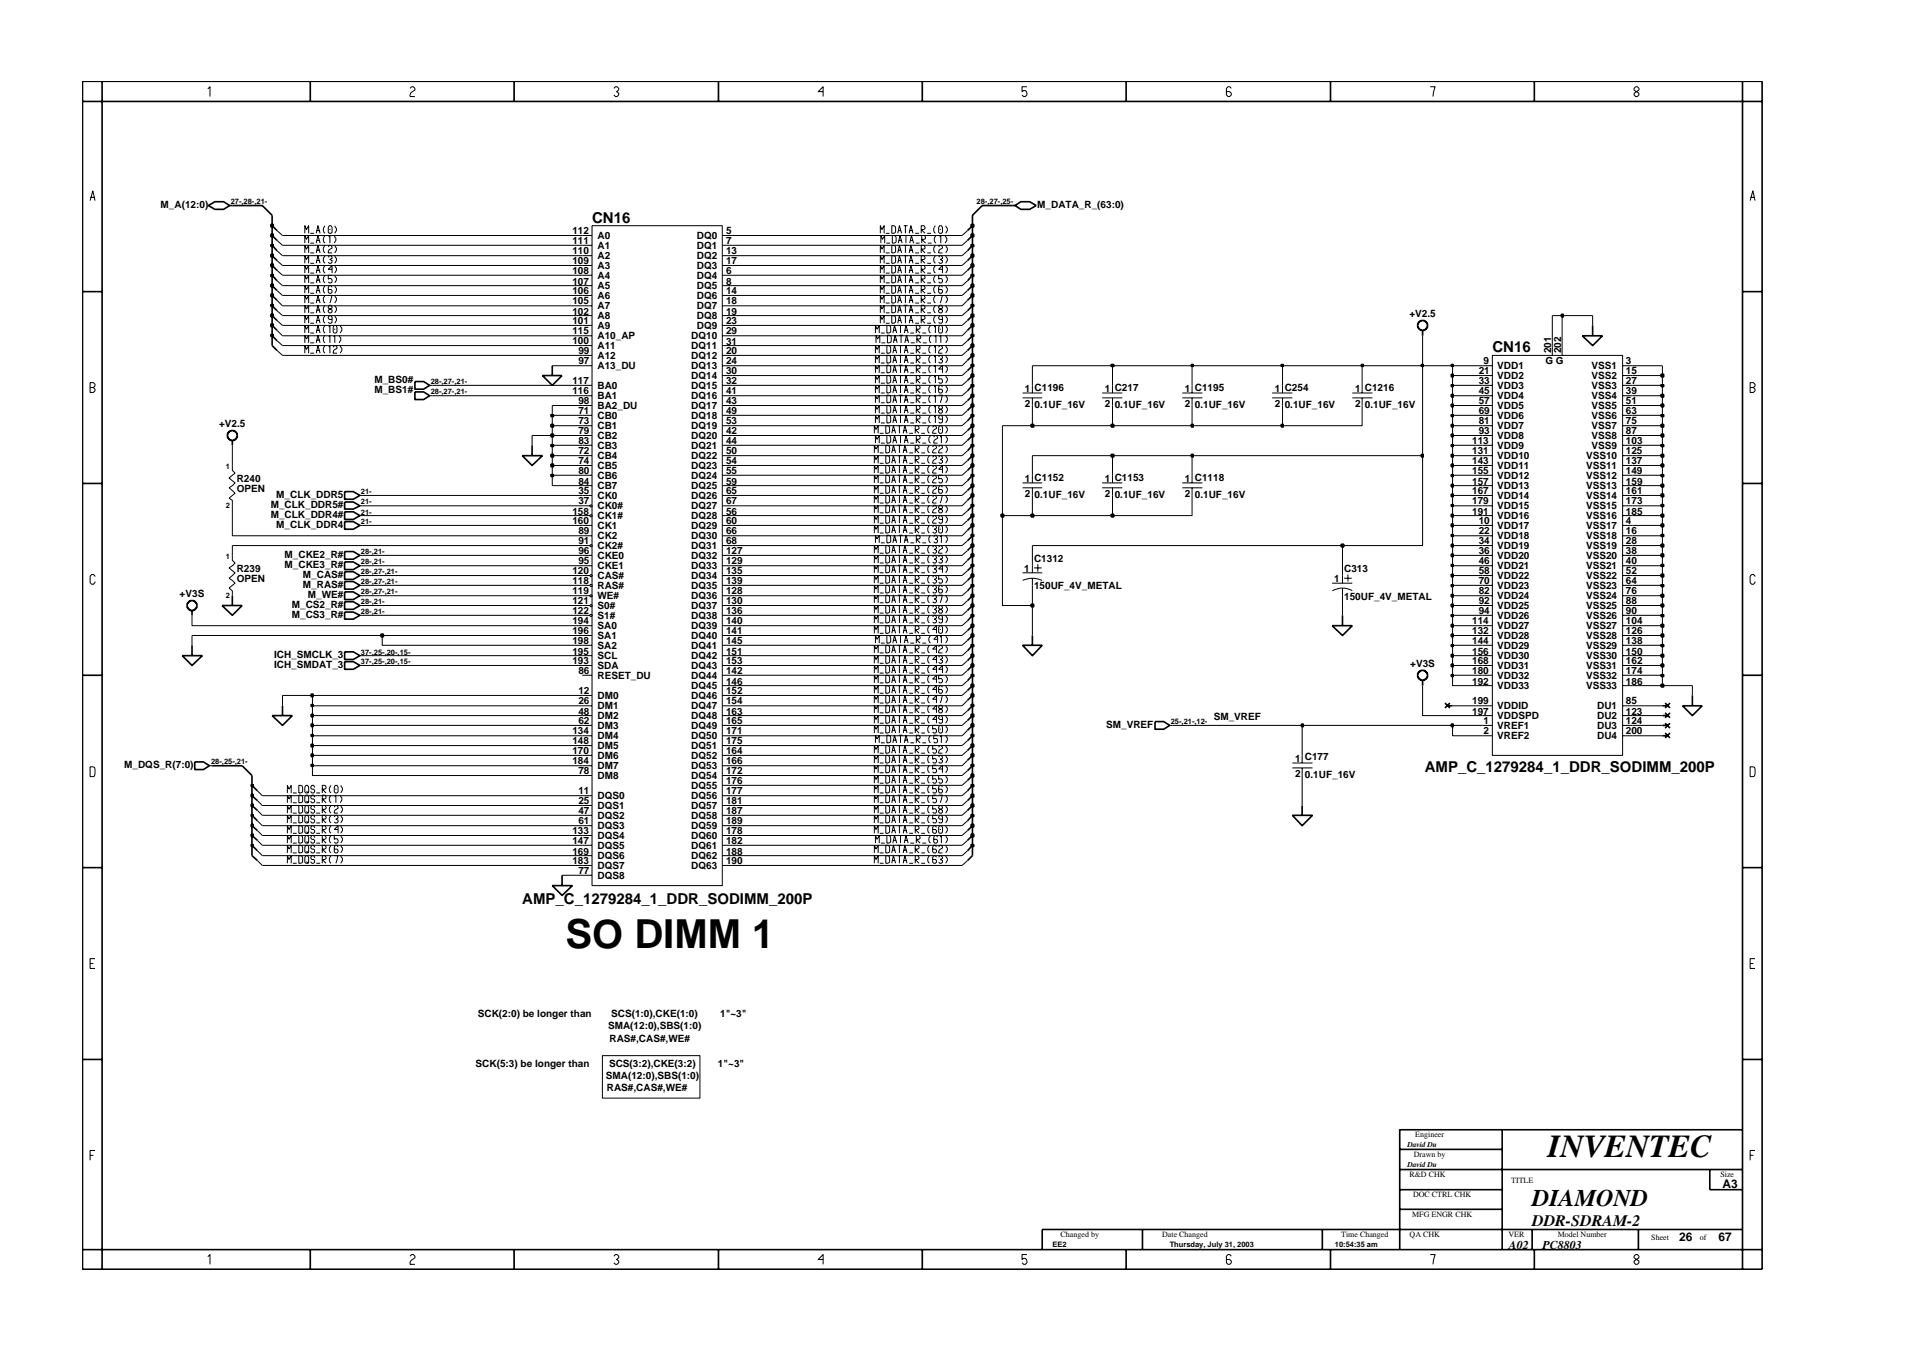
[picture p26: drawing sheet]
<svg xmlns="http://www.w3.org/2000/svg" width="297mm" height="210mm" viewBox="0 0 297 210" stroke-linecap="round" stroke-linejoin="round" font-family="sans-serif">
<defs><g id="words">
<text font-size="6.2" x="87.9" y="147.2">SO DIMM 1</text>
<text font-size="5" x="240.5" y="179.7">INVENTEC</text>
<text font-size="3.7" x="238" y="187.3">DIAMOND</text>
<text font-size="2.5" x="238" y="190.4">DDR-SDRAM-2</text>
<g font-size="2.3">
<text x="92" y="34.6">CN16</text>
<text x="231.8" y="54.6">CN16</text>
<text x="221.3" y="119.9">AMP_C_1279284_1_DDR_SODIMM_200P</text>
<text x="81.1" y="140.5">AMP_C_1279284_1_DDR_SODIMM_200P</text>
</g>
<g font-size="1.9">
<text x="267.6" y="184.6">A3</text>
<text x="234.4" y="194.1">A02</text>
<text x="239.6" y="194.1">PC8803</text>
<text x="260.9" y="192.9">26</text>
<text x="267" y="192.9">67</text>
</g>
<g font-size="1.6">
<text x="24.9" y="32.3">M_A(12:0)</text>
<text x="161.1" y="32.3">M_DATA_R_(63:0)</text>
<text x="88.9" y="41.1">109</text>
<text x="88.9" y="36.4">112</text>
<text x="88.9" y="37.9">111</text>
<text x="88.9" y="39.5">110</text>
<text x="92.8" y="40.3">A2</text>
<text x="92.8" y="41.8">A3</text>
<text x="92.8" y="37.2">A0</text>
<text x="92.8" y="38.7">A1</text>
<text x="108.3" y="41.8">DQ3</text>
<text x="108.3" y="40.3">DQ2</text>
<text x="108.3" y="37.2">DQ0</text>
<text x="108.3" y="38.7">DQ1</text>
<text x="112.8" y="41.1">17</text>
<text x="112.8" y="39.5">13</text>
<text x="112.8" y="36.4">5</text>
<text x="112.8" y="37.9">7</text>
<text x="88.9" y="42.6">108</text>
<text x="88.9" y="44.2">107</text>
<text x="88.9" y="45.7">106</text>
<text x="88.9" y="47.3">105</text>
<text x="92.8" y="43.3">A4</text>
<text x="92.8" y="45">A5</text>
<text x="92.8" y="46.5">A6</text>
<text x="108.3" y="46.5">DQ6</text>
<text x="108.3" y="45">DQ5</text>
<text x="108.3" y="43.3">DQ4</text>
<text x="112.8" y="45.7">14</text>
<text x="112.8" y="44.2">8</text>
<text x="112.8" y="42.6">6</text>
<text x="112.8" y="47.3">18</text>
<text x="88.9" y="48.9">102</text>
<text x="88.9" y="50.4">101</text>
<text x="88.9" y="51.9">115</text>
<text x="88.9" y="53.5">100</text>
<text x="92.8" y="48.1">A7</text>
<text x="92.8" y="49.6">A8</text>
<text x="92.8" y="51.1">A9</text>
<text x="92.8" y="52.7">A10_AP</text>
<text x="107.4" y="52.7">DQ10</text>
<text x="108.3" y="48.1">DQ7</text>
<text x="108.3" y="49.6">DQ8</text>
<text x="108.3" y="51.1">DQ9</text>
<text x="112.8" y="51.9">29</text>
<text x="112.8" y="53.5">31</text>
<text x="112.8" y="48.9">19</text>
<text x="112.8" y="50.4">23</text>
<text x="219" y="49.2">+V2.5</text>
<text x="58.2" y="59.5">M_BS0#</text>
<text x="88.9" y="59.7">117</text>
<text x="89.9" y="55">99</text>
<text x="89.9" y="56.6">97</text>
<text x="92.8" y="54.3">A11</text>
<text x="92.8" y="55.8">A12</text>
<text x="92.8" y="57.4">A13_DU</text>
<text x="107.4" y="58.9">DQ14</text>
<text x="107.4" y="54.3">DQ11</text>
<text x="107.4" y="55.8">DQ12</text>
<text x="107.4" y="57.4">DQ13</text>
<text x="112.8" y="58.2">30</text>
<text x="112.8" y="59.7">32</text>
<text x="112.8" y="55">20</text>
<text x="112.8" y="56.6">24</text>
<text x="229.7" y="59.7">33</text>
<text x="229.7" y="58.2">21</text>
<text x="230.5" y="56.6">9</text>
<text x="232.6" y="58.9">VDD2</text>
<text x="232.6" y="57.4">VDD1</text>
<text x="240.1" y="56.6">G G</text>
<text x="241" y="54.9" transform="rotate(-90 241 54.9)">201</text>
<text x="242.5" y="54.9" transform="rotate(-90 242.5 54.9)">202</text>
<text x="247.3" y="57.4">VSS1</text>
<text x="247.3" y="58.9">VSS2</text>
<text x="252.6" y="56.6">3</text>
<text x="252.6" y="59.7">27</text>
<text x="252.6" y="58.2">15</text>
<text x="58.2" y="61">M_BS1#</text>
<text x="88.9" y="61.2">116</text>
<text x="89.9" y="64.4">71</text>
<text x="89.9" y="65.9">73</text>
<text x="89.9" y="62.8">98</text>
<text x="92.8" y="65.1">CB0</text>
<text x="92.8" y="60.4">BA0</text>
<text x="92.8" y="62.1">BA1</text>
<text x="92.8" y="63.6">BA2_DU</text>
<text x="107.4" y="60.4">DQ15</text>
<text x="107.4" y="62.1">DQ16</text>
<text x="107.4" y="63.6">DQ17</text>
<text x="107.4" y="65.1">DQ18</text>
<text x="112.8" y="61.2">41</text>
<text x="112.8" y="62.8">43</text>
<text x="112.8" y="64.4">49</text>
<text x="112.8" y="65.9">53</text>
<text x="159.2" y="60.9">1 C1196</text>
<text x="159.2" y="63.2">2</text>
<text x="160.7" y="63.4">0.1UF_16V</text>
<text x="171.6" y="60.9">1 C217</text>
<text x="171.6" y="63.2">2</text>
<text x="173.2" y="63.4">0.1UF_16V</text>
<text x="184.1" y="60.9">1 C1195</text>
<text x="184.1" y="63.2">2</text>
<text x="185.6" y="63.4">0.1UF_16V</text>
<text x="198.1" y="60.9">1 C254</text>
<text x="198.1" y="63.2">2</text>
<text x="199.6" y="63.4">0.1UF_16V</text>
<text x="210.5" y="60.9">1 C1216</text>
<text x="210.5" y="63.2">2</text>
<text x="212" y="63.4">0.1UF_16V</text>
<text x="229.7" y="61.2">45</text>
<text x="229.7" y="62.8">57</text>
<text x="229.7" y="64.4">69</text>
<text x="229.7" y="65.9">81</text>
<text x="232.6" y="60.4">VDD3</text>
<text x="232.6" y="62.1">VDD4</text>
<text x="232.6" y="63.6">VDD5</text>
<text x="232.6" y="65.1">VDD6</text>
<text x="247.3" y="62.1">VSS4</text>
<text x="247.3" y="63.6">VSS5</text>
<text x="247.3" y="65.1">VSS6</text>
<text x="247.3" y="60.4">VSS3</text>
<text x="252.6" y="61.2">39</text>
<text x="252.6" y="62.8">51</text>
<text x="252.6" y="64.4">63</text>
<text x="252.6" y="65.9">75</text>
<text x="34" y="66.3">+V2.5</text>
<text x="89.9" y="67.5">79</text>
<text x="89.9" y="69">83</text>
<text x="89.9" y="70.5">72</text>
<text x="92.8" y="66.7">CB1</text>
<text x="92.8" y="68.2">CB2</text>
<text x="92.8" y="69.8">CB3</text>
<text x="92.8" y="71.4">CB4</text>
<text x="107.4" y="66.7">DQ19</text>
<text x="107.4" y="68.2">DQ20</text>
<text x="107.4" y="69.8">DQ21</text>
<text x="107.4" y="71.4">DQ22</text>
<text x="112.8" y="67.5">42</text>
<text x="112.8" y="69">44</text>
<text x="112.8" y="70.5">50</text>
<text x="228.7" y="70.5">131</text>
<text x="228.7" y="69">113</text>
<text x="229.7" y="67.5">93</text>
<text x="232.6" y="71.4">VDD10</text>
<text x="232.6" y="66.7">VDD7</text>
<text x="232.6" y="68.2">VDD8</text>
<text x="232.6" y="69.8">VDD9</text>
<text x="246.4" y="71.4">VSS10</text>
<text x="247.3" y="66.7">VSS7</text>
<text x="247.3" y="68.2">VSS8</text>
<text x="247.3" y="69.8">VSS9</text>
<text x="252.6" y="70.5">125</text>
<text x="252.6" y="67.5">87</text>
<text x="252.6" y="69">103</text>
<text x="36.8" y="76.4">OPEN</text>
<text x="36.8" y="74.9">R240</text>
<text x="42.9" y="77.4">M_CLK_DDR5</text>
<text x="89.9" y="72.2">74</text>
<text x="89.9" y="73.7">80</text>
<text x="89.9" y="75.3">84</text>
<text x="89.9" y="76.8">35</text>
<text x="92.8" y="72.9">CB5</text>
<text x="92.8" y="74.4">CB6</text>
<text x="92.8" y="76">CB7</text>
<text x="92.8" y="77.5">CK0</text>
<text x="107.4" y="74.4">DQ24</text>
<text x="107.4" y="76">DQ25</text>
<text x="107.4" y="77.5">DQ26</text>
<text x="107.4" y="72.9">DQ23</text>
<text x="112.8" y="72.2">54</text>
<text x="112.8" y="73.7">55</text>
<text x="112.8" y="75.3">59</text>
<text x="112.8" y="76.8">65</text>
<text x="159.2" y="74.9">1 C1152</text>
<text x="159.2" y="77.1">2</text>
<text x="160.7" y="77.4">0.1UF_16V</text>
<text x="171.6" y="74.9">1 C1153</text>
<text x="171.6" y="77.1">2</text>
<text x="173.2" y="77.4">0.1UF_16V</text>
<text x="184.1" y="74.9">1 C1118</text>
<text x="184.1" y="77.1">2</text>
<text x="185.6" y="77.4">0.1UF_16V</text>
<text x="228.7" y="72.2">143</text>
<text x="228.7" y="73.7">155</text>
<text x="228.7" y="75.3">157</text>
<text x="228.7" y="76.8">167</text>
<text x="232.6" y="72.9">VDD11</text>
<text x="232.6" y="74.4">VDD12</text>
<text x="232.6" y="76">VDD13</text>
<text x="232.6" y="77.5">VDD14</text>
<text x="246.4" y="72.9">VSS11</text>
<text x="246.4" y="74.4">VSS12</text>
<text x="246.4" y="76">VSS13</text>
<text x="246.4" y="77.5">VSS14</text>
<text x="252.6" y="72.2">137</text>
<text x="252.6" y="73.7">149</text>
<text x="252.6" y="75.3">159</text>
<text x="252.6" y="76.8">161</text>
<text x="42.1" y="78.9">M_CLK_DDR5#</text>
<text x="42.1" y="80.5">M_CLK_DDR4#</text>
<text x="42.9" y="82">M_CLK_DDR4</text>
<text x="88.9" y="81.5">160</text>
<text x="88.9" y="79.9">158</text>
<text x="89.9" y="78.3">37</text>
<text x="89.9" y="83">89</text>
<text x="92.8" y="82.2">CK1</text>
<text x="92.8" y="80.7">CK1#</text>
<text x="92.8" y="83.8">CK2</text>
<text x="92.8" y="79.2">CK0#</text>
<text x="107.4" y="79.2">DQ27</text>
<text x="107.4" y="80.7">DQ28</text>
<text x="107.4" y="82.2">DQ29</text>
<text x="107.4" y="83.8">DQ30</text>
<text x="112.8" y="78.3">67</text>
<text x="112.8" y="79.9">56</text>
<text x="112.8" y="81.5">60</text>
<text x="112.8" y="83">66</text>
<text x="228.7" y="78.3">179</text>
<text x="228.7" y="79.9">191</text>
<text x="229.7" y="81.5">10</text>
<text x="229.7" y="83">22</text>
<text x="232.6" y="83.8">VDD18</text>
<text x="232.6" y="79.2">VDD15</text>
<text x="232.6" y="80.7">VDD16</text>
<text x="232.6" y="82.2">VDD17</text>
<text x="246.4" y="79.2">VSS15</text>
<text x="246.4" y="80.7">VSS16</text>
<text x="246.4" y="82.2">VSS17</text>
<text x="246.4" y="83.8">VSS18</text>
<text x="252.6" y="78.3">173</text>
<text x="252.6" y="79.9">185</text>
<text x="252.6" y="81.5">4</text>
<text x="252.6" y="83">16</text>
<text x="36.8" y="88.8">R239</text>
<text x="44.2" y="86.7">M_CKE2_R#</text>
<text x="44.2" y="88.2">M_CKE3_R#</text>
<text x="47.1" y="89.8">M_CAS#</text>
<text x="88.9" y="89.3">120</text>
<text x="89.9" y="84.6">91</text>
<text x="89.9" y="86.1">96</text>
<text x="89.9" y="87.6">95</text>
<text x="92.8" y="85.3">CK2#</text>
<text x="92.8" y="86.9">CKE0</text>
<text x="92.8" y="88.5">CKE1</text>
<text x="92.8" y="90">CAS#</text>
<text x="107.4" y="90">DQ34</text>
<text x="107.4" y="85.3">DQ31</text>
<text x="107.4" y="86.9">DQ32</text>
<text x="107.4" y="88.5">DQ33</text>
<text x="112.8" y="87.6">129</text>
<text x="112.8" y="89.3">135</text>
<text x="112.8" y="84.6">68</text>
<text x="112.8" y="86.1">127</text>
<text x="159.1" y="88.8">1</text>
<text x="160.6" y="87.4">C1312</text>
<text x="208.8" y="88.9">C313</text>
<text x="229.7" y="84.6">34</text>
<text x="229.7" y="86.1">36</text>
<text x="229.7" y="87.6">46</text>
<text x="229.7" y="89.3">58</text>
<text x="232.6" y="85.3">VDD19</text>
<text x="232.6" y="86.9">VDD20</text>
<text x="232.6" y="88.5">VDD21</text>
<text x="232.6" y="90">VDD22</text>
<text x="246.4" y="90">VSS22</text>
<text x="246.4" y="85.3">VSS19</text>
<text x="246.4" y="86.9">VSS20</text>
<text x="246.4" y="88.5">VSS21</text>
<text x="252.6" y="89.3">52</text>
<text x="252.6" y="84.6">28</text>
<text x="252.6" y="86.1">38</text>
<text x="252.6" y="87.6">40</text>
<text x="27.9" y="92.7">+V3S</text>
<text x="36.8" y="90.4">OPEN</text>
<text x="45.3" y="94.5">M_CS2_R#</text>
<text x="47.1" y="91.3">M_RAS#</text>
<text x="47.8" y="92.9">M_WE#</text>
<text x="88.9" y="92.3">119</text>
<text x="88.9" y="90.8">118</text>
<text x="88.9" y="93.9">121</text>
<text x="88.9" y="95.4">122</text>
<text x="92.8" y="93.1">WE#</text>
<text x="92.8" y="91.5">RAS#</text>
<text x="92.8" y="94.6">S0#</text>
<text x="107.4" y="91.5">DQ35</text>
<text x="107.4" y="93.1">DQ36</text>
<text x="107.4" y="94.7">DQ37</text>
<text x="112.8" y="90.8">139</text>
<text x="112.8" y="92.3">128</text>
<text x="112.8" y="93.9">130</text>
<text x="112.8" y="95.4">136</text>
<text x="160.6" y="91.5">150UF_4V_METAL</text>
<text x="207.3" y="90.4">1</text>
<text x="208.8" y="93.1">150UF_4V_METAL</text>
<text x="229.7" y="90.8">70</text>
<text x="229.7" y="92.3">82</text>
<text x="229.7" y="93.9">92</text>
<text x="229.7" y="95.4">94</text>
<text x="232.6" y="91.5">VDD23</text>
<text x="232.6" y="93.1">VDD24</text>
<text x="232.6" y="94.7">VDD25</text>
<text x="246.4" y="91.5">VSS23</text>
<text x="246.4" y="93.1">VSS24</text>
<text x="246.4" y="94.6">VSS25</text>
<text x="252.6" y="90.8">64</text>
<text x="252.6" y="92.3">76</text>
<text x="252.6" y="93.9">88</text>
<text x="252.6" y="95.4">90</text>
<text x="45.3" y="96">M_CS3_R#</text>
<text x="88.9" y="101.7">195</text>
<text x="88.9" y="97">194</text>
<text x="88.9" y="98.6">196</text>
<text x="88.9" y="100.1">198</text>
<text x="92.8" y="96.2">S1#</text>
<text x="92.8" y="97.8">SA0</text>
<text x="92.8" y="99.3">SA1</text>
<text x="92.8" y="100.8">SA2</text>
<text x="107.4" y="96.2">DQ38</text>
<text x="107.4" y="97.8">DQ39</text>
<text x="107.4" y="99.3">DQ40</text>
<text x="107.4" y="100.8">DQ41</text>
<text x="112.8" y="97">140</text>
<text x="112.8" y="98.6">141</text>
<text x="112.8" y="100.1">145</text>
<text x="112.8" y="101.7">151</text>
<text x="228.7" y="101.7">156</text>
<text x="228.7" y="97">114</text>
<text x="228.7" y="98.6">132</text>
<text x="228.7" y="100.1">144</text>
<text x="232.6" y="96.2">VDD26</text>
<text x="232.6" y="97.8">VDD27</text>
<text x="232.6" y="99.3">VDD28</text>
<text x="232.6" y="100.8">VDD29</text>
<text x="246.4" y="96.2">VSS26</text>
<text x="246.4" y="97.8">VSS27</text>
<text x="246.4" y="99.3">VSS28</text>
<text x="246.4" y="100.8">VSS29</text>
<text x="252.6" y="97">104</text>
<text x="252.6" y="98.6">126</text>
<text x="252.6" y="100.1">138</text>
<text x="252.6" y="101.7">150</text>
<text x="42.6" y="102.3">ICH_SMCLK_3</text>
<text x="42.6" y="103.8">ICH_SMDAT_3</text>
<text x="88.9" y="103.2">193</text>
<text x="89.9" y="107.9">12</text>
<text x="89.9" y="104.7">86</text>
<text x="92.8" y="104">SDA</text>
<text x="92.8" y="105.5">RESET_DU</text>
<text x="92.8" y="102.4">SCL</text>
<text x="107.4" y="104">DQ43</text>
<text x="107.4" y="105.5">DQ44</text>
<text x="107.4" y="107.1">DQ45</text>
<text x="107.4" y="102.4">DQ42</text>
<text x="112.8" y="103.2">153</text>
<text x="112.8" y="104.7">142</text>
<text x="112.8" y="106.4">146</text>
<text x="112.8" y="107.9">152</text>
<text x="219.1" y="103.6">+V3S</text>
<text x="228.7" y="103.2">168</text>
<text x="228.7" y="104.7">180</text>
<text x="228.7" y="106.4">192</text>
<text x="232.6" y="102.4">VDD30</text>
<text x="232.6" y="104">VDD31</text>
<text x="232.6" y="105.5">VDD32</text>
<text x="232.6" y="107.1">VDD33</text>
<text x="246.4" y="105.5">VSS32</text>
<text x="246.4" y="107.1">VSS33</text>
<text x="246.4" y="102.4">VSS30</text>
<text x="246.4" y="104">VSS31</text>
<text x="252.6" y="103.2">162</text>
<text x="252.6" y="104.7">174</text>
<text x="252.6" y="106.4">186</text>
<text x="89.9" y="109.4">26</text>
<text x="89.9" y="111">48</text>
<text x="89.9" y="112.5">62</text>
<text x="92.8" y="108.6">DM0</text>
<text x="92.8" y="110.2">DM1</text>
<text x="92.8" y="111.8">DM2</text>
<text x="92.8" y="113.3">DM3</text>
<text x="107.4" y="108.6">DQ46</text>
<text x="107.4" y="110.2">DQ47</text>
<text x="107.4" y="111.8">DQ48</text>
<text x="107.4" y="113.3">DQ49</text>
<text x="112.8" y="109.4">154</text>
<text x="112.8" y="111">163</text>
<text x="112.8" y="112.5">165</text>
<text x="171.8" y="113.1">SM_VREF</text>
<text x="188.6" y="111.9">SM_VREF</text>
<text x="228.7" y="109.4">199</text>
<text x="228.7" y="111">197</text>
<text x="230.5" y="112.5">1</text>
<text x="232.6" y="110.2">VDDID</text>
<text x="232.6" y="111.8">VDDSPD</text>
<text x="232.6" y="113.3">VREF1</text>
<text x="248.1" y="113.3">DU3</text>
<text x="248.1" y="110.2">DU1</text>
<text x="248.1" y="111.8">DU2</text>
<text x="252.6" y="111">123</text>
<text x="252.6" y="112.5">124</text>
<text x="252.6" y="109.4">85</text>
<text x="19.3" y="119.3">M_DQS_R(7:0)</text>
<text x="88.9" y="114.1">134</text>
<text x="88.9" y="115.7">148</text>
<text x="88.9" y="117.2">170</text>
<text x="88.9" y="118.7">184</text>
<text x="92.8" y="114.9">DM4</text>
<text x="92.8" y="116.4">DM5</text>
<text x="92.8" y="117.9">DM6</text>
<text x="92.8" y="119.5">DM7</text>
<text x="107.4" y="117.9">DQ52</text>
<text x="107.4" y="119.5">DQ53</text>
<text x="107.4" y="114.9">DQ50</text>
<text x="107.4" y="116.4">DQ51</text>
<text x="112.8" y="118.7">166</text>
<text x="112.8" y="114.1">171</text>
<text x="112.8" y="115.7">175</text>
<text x="112.8" y="117.2">164</text>
<text x="201.2" y="118.4">1 C177</text>
<text x="230.5" y="114.1">2</text>
<text x="232.6" y="114.9">VREF2</text>
<text x="248.1" y="114.9">DU4</text>
<text x="252.6" y="114.1">200</text>
<text x="89.9" y="123.4">11</text>
<text x="89.9" y="125">25</text>
<text x="89.9" y="120.3">78</text>
<text x="92.8" y="124.2">DQS0</text>
<text x="92.8" y="125.7">DQS1</text>
<text x="92.8" y="121.1">DM8</text>
<text x="107.4" y="121.1">DQ54</text>
<text x="107.4" y="122.6">DQ55</text>
<text x="107.4" y="124.2">DQ56</text>
<text x="107.4" y="125.7">DQ57</text>
<text x="112.8" y="120.3">172</text>
<text x="112.8" y="121.8">176</text>
<text x="112.8" y="123.4">177</text>
<text x="112.8" y="125">181</text>
<text x="201.2" y="120.7">2</text>
<text x="202.7" y="120.9">0.1UF_16V</text>
<text x="88.9" y="129.6">133</text>
<text x="88.9" y="131.2">147</text>
<text x="89.9" y="126.5">47</text>
<text x="89.9" y="128">61</text>
<text x="92.8" y="127.2">DQS2</text>
<text x="92.8" y="128.9">DQS3</text>
<text x="92.8" y="130.4">DQS4</text>
<text x="92.8" y="131.9">DQS5</text>
<text x="107.4" y="127.2">DQ58</text>
<text x="107.4" y="128.9">DQ59</text>
<text x="107.4" y="130.4">DQ60</text>
<text x="107.4" y="131.9">DQ61</text>
<text x="112.8" y="126.5">187</text>
<text x="112.8" y="128">189</text>
<text x="112.8" y="129.6">178</text>
<text x="112.8" y="131.2">182</text>
<text x="88.9" y="132.8">169</text>
<text x="88.9" y="134.3">183</text>
<text x="89.9" y="135.8">77</text>
<text x="92.8" y="133.5">DQS6</text>
<text x="92.8" y="135">DQS7</text>
<text x="92.8" y="136.6">DQS8</text>
<text x="107.4" y="133.5">DQ62</text>
<text x="107.4" y="135">DQ63</text>
<text x="112.8" y="132.8">188</text>
<text x="112.8" y="134.3">190</text>
<text x="74.2" y="158">SCK(2:0) be longer than</text>
<text x="94.5" y="159.9">SMA(12:0),SBS(1:0)</text>
<text x="94.7" y="161.9">RAS#,CAS#,WE#</text>
<text x="95" y="158">SCS(1:0),CKE(1:0)</text>
<text x="111.9" y="158">1&quot;~3&quot;</text>
<text x="73.9" y="165.8">SCK(5:3) be longer than</text>
<text x="94.1" y="167.6">SMA(12:0),SBS(1:0)</text>
<text x="94.6" y="165.8">SCS(3:2),CKE(3:2)</text>
<text x="111.5" y="165.8">1&quot;~3&quot;</text>
<text x="94.3" y="169.6">RAS#,CAS#,WE#</text>
</g>
<g font-size="1.2">
<text x="35.8" y="31.8">27-,28-,21-</text>
<text x="151.7" y="31.8">28-,27-,25-</text>
<text x="66.9" y="59.7">28-,27-,21-</text>
<text x="66.9" y="61.2">28-,27-,21-</text>
<text x="35.1" y="72.8">1</text>
<text x="56.1" y="76.8">21-</text>
<text x="35.1" y="78.9">2</text>
<text x="56.1" y="79.9">21-</text>
<text x="56.1" y="81.5">21-</text>
<text x="56.1" y="78.3">21-</text>
<text x="35.1" y="86.9">1</text>
<text x="56.1" y="89.3">28-,27-,21-</text>
<text x="56.1" y="87.6">28-,21-</text>
<text x="56.1" y="86.1">28-,21-</text>
<text x="35.1" y="92.9">2</text>
<text x="56.1" y="92.3">28-,27-,21-</text>
<text x="56.1" y="93.9">28-,21-</text>
<text x="56.1" y="90.8">28-,27-,21-</text>
<text x="56.1" y="95.4">28-,21-</text>
<text x="56.1" y="101.7">37-,25-,20-,15-</text>
<text x="56.1" y="103.2">37-,25-,20-,15-</text>
<text x="181.9" y="112.5">25-,21-,12-</text>
<text x="32.8" y="118.7">28-,25-,21-</text>
<text x="218.6" y="178.2">David Du</text>
<text x="219.6" y="179.8">Drawn by</text>
<text x="219.9" y="176.7">Engineer</text>
<text x="218.6" y="181.3">David Du</text>
<text x="219" y="182.9">R&amp;D CHK</text>
<text x="234.8" y="183.8">TITLE</text>
<text x="267.3" y="182.9">Size</text>
<text x="219.4" y="189.2">MFG ENGR CHK</text>
<text x="219.5" y="186">DOC CTRL CHK</text>
<text x="163.5" y="193.7">EE2</text>
<text x="164.8" y="192.2">Changed by</text>
<text x="180.6" y="192.2">Date Changed</text>
<text x="181.7" y="193.7">Thursday, July 31, 2003</text>
<text x="207.4" y="193.7">10:54:35 am</text>
<text x="208.4" y="192.2">Time Changed</text>
<text x="219" y="192.2">QA CHK</text>
<text x="234.3" y="192.2">VER</text>
<text x="242" y="192.2">Model Number</text>
<text x="256.5" y="192.7">Sheet</text>
<text x="264.1" y="192.7">of</text>
</g>
</g></defs>
<g fill="none" stroke="#000" stroke-width=".16">
<path d="M43 35.8l.9 .8M43 39l.9 .7M43 37.4l.9 .7M90.5 36.6h1.5M90.5 38.1h1.5M90.5 39.7h1.5M92 35.1h20.2v102.5h-20.2zM112.2 36.6h1.5M112.2 38.1h1.5M112.2 39.7h1.5M150.3 39l-.8 .7M150.3 35.8l-.8 .8"/>
<path d="M150.3 37.4l-.8 .7M43 54.5l.9 .7M43 43.6l.9 .8M43 40.5l.9 .7M43 49.8l.9 .8M43 48.3l.9 .7M43 46.7l.9 .8M43 52.9l.9 .8M43 45.1l.9 .8M43 42l.9 .8M43 51.3l.9 .9M66.7 59.9h.5"/>
<path d="M90.5 41.2h1.5M90.5 42.8h1.5M90.5 44.4h1.5M90.5 45.9h1.5M90.5 47.5h1.5M90.5 49h1.5M90.5 50.6h1.5M90.5 52.2h1.5M90.5 53.7h1.5M90.5 55.2h1.5M90.5 56.8h1.5M90.5 59.9h1.5"/>
<path d="M112.2 41.2h1.5M112.2 42.8h1.5M112.2 44.4h1.5M112.2 45.9h1.5M112.2 47.5h1.5M112.2 49h1.5M112.2 50.6h1.5M112.2 52.2h1.5M112.2 53.7h1.5M112.2 55.2h1.5M112.2 56.8h1.5M112.2 59.9h1.5"/>
<path d="M112.2 58.3h1.5M150.3 49.8l-.8 .8M150.3 57.6l-.8 .7M150.3 45.1l-.8 .8M150.3 59.1l-.8 .8M150.3 42l-.8 .8M150.3 48.3l-.8 .7M150.3 52.9l-.8 .8M150.3 54.5l-.8 .7M150.3 56l-.8 .8M150.3 43.6l-.8 .8M150.3 40.5l-.8 .7"/>
<path d="M150.3 46.7l-.8 .8M150.3 51.3l-.8 .9M160.4 59.9v1.2M172.8 59.9v1.2M185.2 59.9v1.2M199.2 59.9v1.2M211.6 59.9v1.2M230.3 56.8h1.5M230.3 59.9h1.5M230.3 58.3h1.5M231.8 55.2h20.3v62.2h-20.3zM241.2 53.7v1.5"/>
<path d="M242.7 53.7v1.5M252.1 56.8h1.5M252.1 59.9h1.5M252.1 58.3h1.5M36.1 72.3v.8l.4 .4-.9 .8 .9 .7-.9 .8 .9 .8-.9 .8 .5 .3v.9M55.9 77h.3M55.9 78.6h.3M66.7 61.5h.5M90.5 61.5h1.5M90.5 63h1.5M90.5 64.5h1.5M90.5 66.1h1.5"/>
<path d="M90.5 67.7h1.5M90.5 69.2h1.5M90.5 70.8h1.5M90.5 72.3h1.5M90.5 73.8h1.5M90.5 75.5h1.5M90.5 77h1.5M90.5 78.6h1.1M112.2 61.5h1.5M112.2 63h1.5M112.2 64.5h1.5M112.2 66.1h1.5"/>
<path d="M112.2 67.7h1.5M112.2 69.2h1.5M112.2 70.8h1.5M112.2 72.3h1.5M112.2 73.8h1.5M112.2 75.5h1.5M112.2 77h1.5M112.2 78.6h1.5M150.3 60.7l-.8 .8M150.3 73.1l-.8 .7M150.3 79.3l-.8 .8M150.3 66.9l-.8 .8"/>
<path d="M150.3 62.2l-.8 .8M150.3 71.6l-.8 .7M150.3 76.2l-.8 .8M150.3 70l-.8 .8M150.3 65.4l-.8 .7M150.3 63.8l-.8 .7M150.3 74.7l-.8 .8M150.3 68.4l-.8 .8M150.3 77.7l-.8 .9M158.9 61.1h3M158.9 61.8h3M158.9 75h3"/>
<path d="M158.9 75.8h3M160.4 61.8v1.2M160.4 73.8v1.2M160.4 75.8v1.2M171.2 61.1h3.2M171.2 61.8h3.2M171.2 75h3.2M171.2 75.8h3.2M172.8 61.8v1.2M172.8 73.8v1.2M172.8 75.8v1.2M183.7 61.1h3.1"/>
<path d="M183.7 61.8h3.1M183.7 75h3.1M183.7 75.8h3.1M185.2 61.8v1.2M185.2 73.8v1.2M185.2 75.8v1.2M197.6 61.1h3.2M197.6 61.8h3.2M199.2 61.8v1.2M210.1 61.1h3.1M210.1 61.8h3.1M211.6 61.8v1.2"/>
<path d="M230.3 61.5h1.5M230.3 63h1.5M230.3 64.5h1.5M230.3 66.1h1.5M230.3 67.7h1.5M230.3 69.2h1.5M230.3 70.8h1.5M230.3 72.3h1.5M230.3 73.8h1.5M230.3 75.5h1.5M230.3 77h1.5M230.3 78.6h1.5"/>
<path d="M252.1 61.5h1.5M252.1 63h1.5M252.1 64.5h1.5M252.1 66.1h1.5M252.1 67.7h1.5M252.1 69.2h1.5M252.1 70.8h1.5M252.1 72.3h1.5M252.1 73.8h1.5M252.1 75.5h1.5M252.1 77h1.5M252.1 78.6h1.5"/>
<path d="M36.1 86.3v.8l.4 .4-.9 .7 .9 .8-.9 .8 .9 .8-.9 .8 .5 .4v.8M55.9 92.6h.3M55.9 80.1h.3M55.9 87.9h.3M55.9 81.6h.3M55.9 86.3h.3M55.9 89.4h.3M55.9 90.9h.3M55.9 94.1h.3M55.9 95.6h.3M90.5 92.6h1.1M90.5 80.1h1.1"/>
<path d="M90.5 87.9h1.5M90.5 81.6h1.5M90.5 83.2h1.5M90.5 86.3h1.5M90.5 97.2h1.5M90.5 98.7h1.5M90.5 84.8h1.1M90.5 89.4h1.1M90.5 90.9h1.1M90.5 94.1h1.1M90.5 95.6h1.1M112.2 92.6h1.5"/>
<path d="M112.2 80.1h1.5M112.2 87.9h1.5M112.2 81.6h1.5M112.2 83.2h1.5M112.2 86.3h1.5M112.2 97.2h1.5M112.2 98.7h1.5M112.2 84.8h1.5M112.2 89.4h1.5M112.2 90.9h1.5M112.2 94.1h1.5M112.2 95.6h1.5"/>
<path d="M150.3 88.7l-.8 .7M150.3 91.8l-.8 .8M150.3 85.5l-.8 .8M150.3 93.3l-.8 .8M150.3 99.5l-.8 .8M150.3 96.4l-.8 .8M150.3 90.2l-.8 .7M150.3 87.1l-.8 .8M150.3 94.8l-.8 .8M150.3 84l-.8 .8M150.3 82.4l-.8 .8M150.3 98l-.8 .7"/>
<path d="M150.3 80.9l-.8 .7M158.9 89h3M158.9 90.2a3.6 3.6 0 0 1 3 0M160.4 87.9v1.1M160.4 89.8v1.1M160.6 88.2h1.2M161.2 87.6v1.2M207 90.6h3.1M208.6 89.4v1.2M208.6 91.4v1.2M208.8 89.8h1.2M209.4 89.3v1.1"/>
<path d="M210.1 91.8a3 3 0 0 0-3.1 0M230.3 92.6h1.5M230.3 80.1h1.5M230.3 87.9h1.5M230.3 81.6h1.5M230.3 83.2h1.5M230.3 86.3h1.5M230.3 97.2h1.5M230.3 98.7h1.5M230.3 84.8h1.5M230.3 89.4h1.5M230.3 90.9h1.5"/>
<path d="M230.3 94.1h1.5M230.3 95.6h1.5M252.1 92.6h1.5M252.1 80.1h1.5M252.1 87.9h1.5M252.1 81.6h1.5M252.1 83.2h1.5M252.1 86.3h1.5M252.1 97.2h1.5M252.1 98.7h1.5M252.1 84.8h1.5M252.1 89.4h1.5"/>
<path d="M252.1 90.9h1.5M252.1 94.1h1.5M252.1 95.6h1.5M32.5 119h.5M55.9 101.9h.3M55.9 103.4h.3M90.5 100.3h1.5M90.5 101.9h1.5M90.5 103.4h1.5M90.5 104.9h1.5M90.5 109.7h1.5M90.5 111.2h1.5"/>
<path d="M90.5 112.7h1.5M90.5 114.3h1.5M90.5 115.8h1.5M90.5 117.4h1.5M90.5 119h1.5M90.5 108h1.5M112.2 100.3h1.5M112.2 101.9h1.5M112.2 103.4h1.5M112.2 104.9h1.5M112.2 109.7h1.5M112.2 111.2h1.5"/>
<path d="M112.2 112.7h1.5M112.2 114.3h1.5M112.2 115.8h1.5M112.2 117.4h1.5M112.2 119h1.5M112.2 106.5h1.5M112.2 108h1.5M150.3 113.5l-.8 .8M150.3 116.6l-.8 .8M150.3 111.9l-.8 .8M150.3 118.1l-.8 .9M150.3 119.7l-.8 .8"/>
<path d="M150.3 115.1l-.8 .7M150.3 108.8l-.8 .9M150.3 101.1l-.8 .8M150.3 110.4l-.8 .8M150.3 105.8l-.8 .7M150.3 102.6l-.8 .8M150.3 104.2l-.8 .7M150.3 107.3l-.8 .7M181.7 112.7h.4M200.8 118.5h3.1M200.8 119.3h3.1M202.3 117.4v1.1"/>
<path d="M202.3 119.3v1.2M230.3 100.3h1.5M230.3 101.9h1.5M230.3 103.4h1.5M230.3 104.9h1.5M230.3 109.7h1.5M230.3 111.2h1.5M230.3 112.7h1.5M230.3 114.3h1.5M230.3 106.5h1.5M252.1 100.3h1.5M252.1 101.9h1.5"/>
<path d="M252.1 103.4h1.5M252.1 104.9h1.5M252.1 109.7h1.5M252.1 111.2h1.5M252.1 112.7h1.5M252.1 114.3h1.5M252.1 106.5h1.5M40 122.9l.8 .7M40 132.2l.8 .7h51.2M40 133.7l.8 .8h51.2M40 130.6l.8 .7M40 129l.8 .8"/>
<path d="M40 125.9l.8 .8M40 124.4l.8 .8M40 127.5l.8 .8M87.3 136h4.7M90.5 120.5h1.5M90.5 125.2h1.5M90.5 126.7h1.5M90.5 128.3h1.5M90.5 129.8h1.5M90.5 131.3h1.5M90.5 123.6h1.5M112.2 120.5h1.5"/>
<path d="M112.2 125.2h1.5M112.2 126.7h1.5M112.2 128.3h1.5M112.2 129.8h1.5M112.2 131.3h1.5M112.2 122h1.5M112.2 123.6h1.5M150.3 127.5l-.8 .8M150.3 132.2l-.8 .7h-37.3M150.3 133.7l-.8 .8h-37.3M150.3 130.6l-.8 .7M150.3 129l-.8 .8"/>
<path d="M150.3 121.3l-.8 .7M150.3 124.4l-.8 .8M150.3 122.9l-.8 .7M150.3 125.9l-.8 .8"/>
<circle cx="91.8" cy="78.6" r=".17"/>
<circle cx="91.8" cy="91" r=".17"/>
<circle cx="91.8" cy="94.1" r=".17"/>
<circle cx="91.8" cy="92.6" r=".17"/>
<circle cx="91.8" cy="80.1" r=".17"/>
<circle cx="91.8" cy="89.4" r=".17"/>
<circle cx="91.8" cy="84.8" r=".17"/>
<circle cx="91.8" cy="95.6" r=".17"/>
</g>
<g fill="none" stroke="#000" stroke-width=".25">
<path d="M32.4 31.9l1-.6h1.3l1 .6-1 .6h-1.3zM35.7 31.9h.4M42.3 35.1l.7 .7M42.3 39.7l.7 .8M42.3 38.1l.7 .9M42.3 36.6l.7 .8M151.1 38.1l-.8 .9M151.1 35.1l-.8 .7M151.1 36.6l-.8 .8M151.1 39.7l-.8 .8M157.3 31.9h.4M157.7 31.9l.9-.6h1.4l1 .6-1 .6h-1.4z"/>
<path d="M42.3 53.7l.7 .8M42.3 42.8l.7 .8M42.3 49l.7 .8M42.3 47.5l.7 .8M42.3 45.9l.7 .8M42.3 52.2l.7 .7M42.3 44.4l.7 .7M42.3 41.2l.7 .8M42.3 50.6l.7 .7M64.5 59.3h1.3l.9 .6-.9 .6h-1.3zM84.3 58.3h3l-1.5 1.6zM85.8 56.8v1.5"/>
<path d="M151.1 49l-.8 .8M151.1 56.8l-.8 .8M151.1 44.4l-.8 .7M151.1 59.9l-.8 .8M151.1 58.3l-.8 .8M151.1 41.2l-.8 .8M151.1 47.5l-.8 .8M151.1 52.2l-.8 .7M151.1 53.7l-.8 .8M151.1 55.2l-.8 .8M151.1 42.8l-.8 .8M151.1 45.9l-.8 .8"/>
<path d="M151.1 50.6l-.8 .7M220.3 50.1l.3-.1a.55 .55 0 0 1 .9 .1l.3 .2v.5l-.5 .5h-.5l-.5-.3-.1-.2zM221 51.3v.9M245.8 52.2h3.1l-1.5 1.5zM247.4 50.6v1.6M35.5 67.2l.2-.1a.55 .55 0 0 1 .9 .1l.3 .2v.5l-.5 .5h-.6l-.4-.3-.1-.7zM36.1 68.4v.8M53.5 79.5h1.4l1 .6-1 .6h-1.4zM53.5 76.4h1.4l1 .6-1 .6h-1.4zM53.5 78h1.4l1 .6-1 .5h-1.4zM64.5 60.9h1.3l.9 .6-.9 .6h-1.3zM81.1 70.8h3.2l-1.6 1.5z"/>
<path d="M82.7 69.2v1.6M151.1 72.3l-.8 .8M151.1 78.6l-.8 .7M151.1 66.1l-.8 .8M151.1 61.5l-.8 .7M151.1 70.8l-.8 .8M151.1 75.5l-.8 .7M151.1 69.2l-.8 .8M151.1 64.5l-.8 .9M151.1 63l-.8 .8M151.1 73.8l-.8 .9M151.1 67.7l-.8 .7"/>
<path d="M151.1 77l-.8 .7M29.2 93.6l.2-.1a.55 .55 0 0 1 .9 .1l.3 .2v.5l-.5 .5h-.5l-.4-.3-.1-.7zM29.8 94.8v.8M34.5 94.1h3.1l-1.5 1.5zM36.1 92.6v1.5M53.5 92h1.4l1 .6-1 .5h-1.4zM53.5 87.3h1.4l1 .6-1 .6h-1.4zM53.5 88.8h1.4l1 .6-1 .6h-1.4zM53.5 93.5h1.4l1 .6-1 .6h-1.4zM53.5 81h1.4l1 .6-1 .6h-1.4zM53.5 90.4h1.4l1 .5-1 .6h-1.4zM53.5 85.7h1.4l1 .6-1 .6h-1.4z"/>
<path d="M53.5 95.1h1.4l1 .5-1 .6h-1.4zM151.1 87.9l-.8 .8M151.1 90.9l-.8 .9M151.1 84.8l-.8 .7M151.1 92.6l-.8 .7M151.1 98.7l-.8 .8M151.1 95.6l-.8 .8M151.1 89.4l-.8 .8M151.1 86.3l-.8 .8M151.1 94.1l-.8 .7M151.1 83.2l-.8 .8M151.1 81.6l-.8 .8"/>
<path d="M151.1 97.2l-.8 .8M151.1 80.1l-.8 .8M160.4 98.7v1.6M207 97.2h3.1l-1.5 1.5zM208.6 95.6v1.6M28.3 101.9h3.1l-1.6 1.5zM29.8 100.3v1.6M30.3 118.4h1.3l.9 .6-.9 .6h-1.3zM42.3 111.2h3.1l-1.5 1.5zM43.9 109.7v1.5M53.5 102.8h1.4l1 .6-1 .6h-1.4zM53.5 101.3h1.4l1 .6-1 .6h-1.4z"/>
<path d="M151.1 112.7l-.8 .8M151.1 115.8l-.8 .8M151.1 111.2l-.8 .7M151.1 117.4l-.8 .7M151.1 119l-.8 .7M151.1 114.3l-.8 .8M151.1 108l-.8 .8M151.1 100.3l-.8 .8M151.1 109.7l-.8 .7M151.1 104.9l-.8 .9M151.1 101.9l-.8 .7M151.1 103.4l-.8 .8"/>
<path d="M151.1 106.5l-.8 .8M158.9 100.3h3l-1.5 1.6zM179.4 112.1h1.4l.9 .6-.9 .6h-1.4zM220.4 104.4l.2-.1a.55 .55 0 0 1 .9 .1l.3 .3v.5l-.5 .5h-.5l-.5-.4-.1-.6zM221 105.8v.7M224.5 109.2l.7 .8M224.8 109.7h.9M225.2 109.2l-.7 .8M258.3 114.3h.7M258.3 111.2h.7M258.3 112.7h.7M258.3 109.7h.7"/>
<path d="M258.7 113.9l.7 .8M258.7 112.4l.7 .7M258.7 109.2l.7 .8M258.7 110.8l.7 .7M259.4 113.9l-.7 .8M259.4 112.4l-.7 .7M259.4 109.2l-.7 .8M259.4 110.8l-.7 .7M261.4 109.7h3l-1.5 1.5zM262.9 108v1.7M39.1 122l.9 .9M39.1 129.8l.9 .8"/>
<path d="M39.1 128.3l.9 .7M39.1 125.2l.9 .7M39.1 123.6l.9 .8M39.1 126.7l.9 .8M40 132.2l-.9-.9v1.6l.9 .8M85.8 137.6h3.1l-1.6 1.5zM87.3 136v1.6M150.3 132.2l.8-.9v1.6l-.8 .8M151.1 126.7l-.8 .8M151.1 129.8l-.8 .8M151.1 128.3l-.8 .7M151.1 120.5l-.8 .8"/>
<path d="M151.1 123.6l-.8 .8M151.1 122l-.8 .9M151.1 125.2l-.8 .7M200.8 126.7h3.1l-1.6 1.6zM202.3 125.2v1.5"/>
</g>
<path d="M39.1 131.2h.2v.3h-.2z" fill-rule="evenodd" fill="#c2c2c2" stroke="#000" stroke-width=".25"/>
<path d="M39.1 131.2h.2v.3h-.2zM39.1 129.8v1.5" fill="none" stroke="#000" stroke-width=".25"/>
<path d="M40.8 131.3h49.7M113.7 131.3h35.8" fill="none" stroke="#000" stroke-width=".16"/>
<path d="M150.9 131.2h.3v.3h-.3z" fill-rule="evenodd" fill="#c2c2c2" stroke="#000" stroke-width=".25"/>
<path d="M150.9 131.2h.3v.3h-.3zM151.1 129.8v1.5" fill="none" stroke="#000" stroke-width=".25"/>
<path d="M39.1 129.6h.2v.4h-.2z" fill-rule="evenodd" fill="#c2c2c2" stroke="#000" stroke-width=".25"/>
<path d="M39.1 129.6h.2v.4h-.2zM39.1 128.3v1.5" fill="none" stroke="#000" stroke-width=".25"/>
<path d="M40.8 129.8h49.7M113.7 129.8h35.8" fill="none" stroke="#000" stroke-width=".16"/>
<path d="M150.9 129.6h.3v.4h-.3z" fill-rule="evenodd" fill="#c2c2c2" stroke="#000" stroke-width=".25"/>
<path d="M150.9 129.6h.3v.4h-.3zM151.1 128.3v1.5" fill="none" stroke="#000" stroke-width=".25"/>
<path d="M39.1 128.1h.2v.4h-.2z" fill-rule="evenodd" fill="#c2c2c2" stroke="#000" stroke-width=".25"/>
<path d="M39.1 128.1h.2v.4h-.2zM39.1 126.7v1.6" fill="none" stroke="#000" stroke-width=".25"/>
<path d="M40.8 128.3h49.7M113.7 128.3h35.8" fill="none" stroke="#000" stroke-width=".16"/>
<path d="M150.9 128.1h.3v.4h-.3z" fill-rule="evenodd" fill="#c2c2c2" stroke="#000" stroke-width=".25"/>
<path d="M150.9 128.1h.3v.4h-.3zM151.1 126.7v1.6" fill="none" stroke="#000" stroke-width=".25"/>
<path d="M39.1 126.6h.2v.2h-.2z" fill-rule="evenodd" fill="#c2c2c2" stroke="#000" stroke-width=".25"/>
<path d="M39.1 126.6h.2v.2h-.2zM39.1 125.2v1.5" fill="none" stroke="#000" stroke-width=".25"/>
<path d="M40.8 126.7h49.7M113.7 126.7h35.8" fill="none" stroke="#000" stroke-width=".16"/>
<path d="M150.9 126.6h.3v.2h-.3z" fill-rule="evenodd" fill="#c2c2c2" stroke="#000" stroke-width=".25"/>
<path d="M150.9 126.6h.3v.2h-.3zM151.1 125.2v1.5" fill="none" stroke="#000" stroke-width=".25"/>
<path d="M39.1 125h.2v.3h-.2z" fill-rule="evenodd" fill="#c2c2c2" stroke="#000" stroke-width=".25"/>
<path d="M39.1 125h.2v.3h-.2zM39.1 123.6v1.6" fill="none" stroke="#000" stroke-width=".25"/>
<path d="M40.8 125.2h49.7M113.7 125.2h35.8" fill="none" stroke="#000" stroke-width=".16"/>
<path d="M150.9 125h.3v.3h-.3z" fill-rule="evenodd" fill="#c2c2c2" stroke="#000" stroke-width=".25"/>
<path d="M150.9 125h.3v.3h-.3zM151.1 123.6v1.6" fill="none" stroke="#000" stroke-width=".25"/>
<path d="M202.3 120.5v4.7" fill="none" stroke="#000" stroke-width=".16"/>
<path d="M39.1 123.5h.2v.3h-.2z" fill-rule="evenodd" fill="#c2c2c2" stroke="#000" stroke-width=".25"/>
<path d="M39.1 123.5h.2v.3h-.2zM39.1 122v1.6" fill="none" stroke="#000" stroke-width=".25"/>
<path d="M40.8 123.6h49.7M113.7 123.6h35.8" fill="none" stroke="#000" stroke-width=".16"/>
<path d="M150.9 123.5h.3v.3h-.3z" fill-rule="evenodd" fill="#c2c2c2" stroke="#000" stroke-width=".25"/>
<path d="M150.9 123.5h.3v.3h-.3zM151.1 122v1.6" fill="none" stroke="#000" stroke-width=".25"/>
<path d="M39.1 121.9h.2v.3h-.2z" fill-rule="evenodd" fill="#c2c2c2" stroke="#000" stroke-width=".25"/>
<path d="M39.1 121.9h.2v.3h-.2zM39.1 120.5v1.5" fill="none" stroke="#000" stroke-width=".25"/>
<path d="M113.7 122h35.8" fill="none" stroke="#000" stroke-width=".16"/>
<path d="M150.9 121.9h.3v.3h-.3z" fill-rule="evenodd" fill="#c2c2c2" stroke="#000" stroke-width=".25"/>
<path d="M150.9 121.9h.3v.3h-.3zM151.1 120.5v1.5" fill="none" stroke="#000" stroke-width=".25"/>
<path d="M48.5 119v1.5h42M113.7 120.5h35.8" fill="none" stroke="#000" stroke-width=".16"/>
<path d="M150.9 120.3h.3v.4h-.3z" fill-rule="evenodd" fill="#c2c2c2" stroke="#000" stroke-width=".25"/>
<path d="M33 119h4.6M151.1 119v1.5M150.9 120.3h.3v.4h-.3z" fill="none" stroke="#000" stroke-width=".25"/>
<path d="M48.4 118.8h.2v.3h-.2z" fill-rule="evenodd" fill="#c2c2c2" stroke="#000" stroke-width=".25"/>
<path d="M48.4 118.8h.2v.3h-.2z" fill="none" stroke="#000" stroke-width=".25"/>
<path d="M48.5 117.4v1.6h42M113.7 119h35.8" fill="none" stroke="#000" stroke-width=".16"/>
<path d="M150.9 118.8h.3v.3h-.3z" fill-rule="evenodd" fill="#c2c2c2" stroke="#000" stroke-width=".25"/>
<path d="M150.9 118.8h.3v.3h-.3zM151.1 117.4v1.6" fill="none" stroke="#000" stroke-width=".25"/>
<path d="M48.4 117.2h.2v.3h-.2z" fill-rule="evenodd" fill="#c2c2c2" stroke="#000" stroke-width=".25"/>
<path d="M48.4 117.2h.2v.3h-.2z" fill="none" stroke="#000" stroke-width=".25"/>
<path d="M48.5 115.8v1.6h42M113.7 117.4h35.8" fill="none" stroke="#000" stroke-width=".16"/>
<path d="M150.9 117.2h.3v.3h-.3z" fill-rule="evenodd" fill="#c2c2c2" stroke="#000" stroke-width=".25"/>
<path d="M150.9 117.2h.3v.3h-.3zM151.1 115.8v1.6" fill="none" stroke="#000" stroke-width=".25"/>
<path d="M202.3 112.7v4.7" fill="none" stroke="#000" stroke-width=".16"/>
<path d="M48.4 115.7h.2v.3h-.2z" fill-rule="evenodd" fill="#c2c2c2" stroke="#000" stroke-width=".25"/>
<path d="M48.4 115.7h.2v.3h-.2z" fill="none" stroke="#000" stroke-width=".25"/>
<path d="M48.5 114.3v1.5h42M113.7 115.8h35.8" fill="none" stroke="#000" stroke-width=".16"/>
<path d="M150.9 115.7h.3v.3h-.3z" fill-rule="evenodd" fill="#c2c2c2" stroke="#000" stroke-width=".25"/>
<path d="M150.9 115.7h.3v.3h-.3zM151.1 114.3v1.5" fill="none" stroke="#000" stroke-width=".25"/>
<path d="M48.4 114.1h.2v.3h-.2z" fill-rule="evenodd" fill="#c2c2c2" stroke="#000" stroke-width=".25"/>
<path d="M48.4 114.1h.2v.3h-.2z" fill="none" stroke="#000" stroke-width=".25"/>
<path d="M48.5 112.7v1.6h42M113.7 114.3h35.8" fill="none" stroke="#000" stroke-width=".16"/>
<path d="M150.9 114.1h.3v.3h-.3z" fill-rule="evenodd" fill="#c2c2c2" stroke="#000" stroke-width=".25"/>
<path d="M150.9 114.1h.3v.3h-.3zM151.1 112.7v1.6" fill="none" stroke="#000" stroke-width=".25"/>
<path d="M225.7 112.7v1.6h4.6M253.6 114.3h4.7" fill="none" stroke="#000" stroke-width=".16"/>
<path d="M48.4 112.5h.2v.4h-.2z" fill-rule="evenodd" fill="#c2c2c2" stroke="#000" stroke-width=".25"/>
<path d="M48.4 112.5h.2v.4h-.2z" fill="none" stroke="#000" stroke-width=".25"/>
<path d="M48.5 111.2v1.5h42M113.7 112.7h35.8" fill="none" stroke="#000" stroke-width=".16"/>
<path d="M150.9 112.5h.3v.4h-.3z" fill-rule="evenodd" fill="#c2c2c2" stroke="#000" stroke-width=".25"/>
<path d="M150.9 112.5h.3v.4h-.3zM151.1 111.2v1.5" fill="none" stroke="#000" stroke-width=".25"/>
<path d="M182.1 112.7h20.2" fill="none" stroke="#000" stroke-width=".16"/>
<path d="M202.2 112.5h.3v.4h-.3z" fill-rule="evenodd" fill="#c2c2c2" stroke="#000" stroke-width=".25"/>
<path d="M202.2 112.5h.3v.4h-.3z" fill="none" stroke="#000" stroke-width=".25"/>
<path d="M202.3 112.7h23.4" fill="none" stroke="#000" stroke-width=".16"/>
<path d="M225.5 112.5h.2v.4h-.2z" fill-rule="evenodd" fill="#c2c2c2" stroke="#000" stroke-width=".25"/>
<path d="M225.5 112.5h.2v.4h-.2z" fill="none" stroke="#000" stroke-width=".25"/>
<path d="M225.7 112.7h4.6M253.6 112.7h4.7" fill="none" stroke="#000" stroke-width=".16"/>
<path d="M48.4 111h.2v.4h-.2z" fill-rule="evenodd" fill="#c2c2c2" stroke="#000" stroke-width=".25"/>
<path d="M48.4 111h.2v.4h-.2z" fill="none" stroke="#000" stroke-width=".25"/>
<path d="M48.5 109.7v1.5h42M113.7 111.2h35.8" fill="none" stroke="#000" stroke-width=".16"/>
<path d="M150.9 111h.3v.4h-.3z" fill-rule="evenodd" fill="#c2c2c2" stroke="#000" stroke-width=".25"/>
<path d="M150.9 111h.3v.4h-.3zM151.1 109.7v1.5" fill="none" stroke="#000" stroke-width=".25"/>
<path d="M43.9 108v1.7M221 106.5v4.7h9.3M253.6 111.2h4.7" fill="none" stroke="#000" stroke-width=".16"/>
<path d="M48.4 109.5h.2v.2h-.2z" fill-rule="evenodd" fill="#c2c2c2" stroke="#000" stroke-width=".25"/>
<path d="M48.4 109.5h.2v.2h-.2z" fill="none" stroke="#000" stroke-width=".25"/>
<path d="M48.5 108v1.7h42M113.7 109.7h35.8" fill="none" stroke="#000" stroke-width=".16"/>
<path d="M150.9 109.5h.3v.2h-.3z" fill-rule="evenodd" fill="#c2c2c2" stroke="#000" stroke-width=".25"/>
<path d="M150.9 109.5h.3v.2h-.3zM151.1 108v1.7" fill="none" stroke="#000" stroke-width=".25"/>
<path d="M43.9 108h4.6M225.7 109.7h4.6M253.6 109.7h4.7" fill="none" stroke="#000" stroke-width=".16"/>
<path d="M48.4 107.9h.2v.3h-.2z" fill-rule="evenodd" fill="#c2c2c2" stroke="#000" stroke-width=".25"/>
<path d="M48.4 107.9h.2v.3h-.2z" fill="none" stroke="#000" stroke-width=".25"/>
<path d="M48.5 108h42M113.7 108h35.8" fill="none" stroke="#000" stroke-width=".16"/>
<path d="M150.9 107.9h.3v.3h-.3z" fill-rule="evenodd" fill="#c2c2c2" stroke="#000" stroke-width=".25"/>
<path d="M150.9 107.9h.3v.3h-.3zM151.1 106.5v1.5" fill="none" stroke="#000" stroke-width=".25"/>
<path d="M113.7 106.5h35.8M262.9 106.5v1.5" fill="none" stroke="#000" stroke-width=".16"/>
<path d="M150.9 106.4h.3v.3h-.3z" fill-rule="evenodd" fill="#c2c2c2" stroke="#000" stroke-width=".25"/>
<path d="M150.9 106.4h.3v.3h-.3zM151.1 104.9v1.6" fill="none" stroke="#000" stroke-width=".25"/>
<path d="M225.7 104.9v1.6h4.6M253.6 106.5h4.7" fill="none" stroke="#000" stroke-width=".16"/>
<path d="M258.1 106.4h.3v.3h-.3z" fill-rule="evenodd" fill="#c2c2c2" stroke="#000" stroke-width=".25"/>
<path d="M258.1 106.4h.3v.3h-.3z" fill="none" stroke="#000" stroke-width=".25"/>
<path d="M113.7 104.9h35.8M258.3 104.9v1.6h4.6" fill="none" stroke="#000" stroke-width=".16"/>
<path d="M150.9 104.8h.3v.3h-.3z" fill-rule="evenodd" fill="#c2c2c2" stroke="#000" stroke-width=".25"/>
<path d="M150.9 104.8h.3v.3h-.3zM151.1 103.4v1.5" fill="none" stroke="#000" stroke-width=".25"/>
<path d="M225.5 104.8h.2v.3h-.2z" fill-rule="evenodd" fill="#c2c2c2" stroke="#000" stroke-width=".25"/>
<path d="M225.5 104.8h.2v.3h-.2z" fill="none" stroke="#000" stroke-width=".25"/>
<path d="M225.7 103.4v1.5h4.6M253.6 104.9h4.7" fill="none" stroke="#000" stroke-width=".16"/>
<path d="M258.1 104.8h.3v.3h-.3z" fill-rule="evenodd" fill="#c2c2c2" stroke="#000" stroke-width=".25"/>
<path d="M258.1 104.8h.3v.3h-.3z" fill="none" stroke="#000" stroke-width=".25"/>
<path d="M56.2 103.4h34.3M113.7 103.4h35.8M258.3 103.4v1.5" fill="none" stroke="#000" stroke-width=".16"/>
<path d="M150.9 103.2h.3v.4h-.3z" fill-rule="evenodd" fill="#c2c2c2" stroke="#000" stroke-width=".25"/>
<path d="M150.9 103.2h.3v.4h-.3zM151.1 101.9v1.5" fill="none" stroke="#000" stroke-width=".25"/>
<path d="M225.5 103.2h.2v.4h-.2z" fill-rule="evenodd" fill="#c2c2c2" stroke="#000" stroke-width=".25"/>
<path d="M225.5 103.2h.2v.4h-.2z" fill="none" stroke="#000" stroke-width=".25"/>
<path d="M225.7 101.9v1.5h4.6M253.6 103.4h4.7" fill="none" stroke="#000" stroke-width=".16"/>
<path d="M258.1 103.2h.3v.4h-.3z" fill-rule="evenodd" fill="#c2c2c2" stroke="#000" stroke-width=".25"/>
<path d="M258.1 103.2h.3v.4h-.3z" fill="none" stroke="#000" stroke-width=".25"/>
<path d="M56.2 101.9h34.3M113.7 101.9h35.8M258.3 101.9v1.5" fill="none" stroke="#000" stroke-width=".16"/>
<path d="M150.9 101.7h.3v.3h-.3z" fill-rule="evenodd" fill="#c2c2c2" stroke="#000" stroke-width=".25"/>
<path d="M150.9 101.7h.3v.3h-.3zM151.1 100.3v1.6" fill="none" stroke="#000" stroke-width=".25"/>
<path d="M225.5 101.7h.2v.3h-.2z" fill-rule="evenodd" fill="#c2c2c2" stroke="#000" stroke-width=".25"/>
<path d="M225.5 101.7h.2v.3h-.2z" fill="none" stroke="#000" stroke-width=".25"/>
<path d="M225.7 100.3v1.6h4.6M253.6 101.9h4.7" fill="none" stroke="#000" stroke-width=".16"/>
<path d="M258.1 101.7h.3v.3h-.3z" fill-rule="evenodd" fill="#c2c2c2" stroke="#000" stroke-width=".25"/>
<path d="M258.1 101.7h.3v.3h-.3z" fill="none" stroke="#000" stroke-width=".25"/>
<path d="M29.8 98.7v1.6M59.4 98.7v1.6h31.1M113.7 100.3h35.8M258.3 100.3v1.6" fill="none" stroke="#000" stroke-width=".16"/>
<path d="M150.9 100.2h.3v.2h-.3z" fill-rule="evenodd" fill="#c2c2c2" stroke="#000" stroke-width=".25"/>
<path d="M151.1 98.7v1.6M150.9 100.2h.3v.2h-.3z" fill="none" stroke="#000" stroke-width=".25"/>
<path d="M225.5 100.2h.2v.2h-.2z" fill-rule="evenodd" fill="#c2c2c2" stroke="#000" stroke-width=".25"/>
<path d="M225.5 100.2h.2v.2h-.2z" fill="none" stroke="#000" stroke-width=".25"/>
<path d="M225.7 98.7v1.6h4.6M253.6 100.3h4.7" fill="none" stroke="#000" stroke-width=".16"/>
<path d="M258.1 100.2h.3v.2h-.3z" fill-rule="evenodd" fill="#c2c2c2" stroke="#000" stroke-width=".25"/>
<path d="M258.1 100.2h.3v.2h-.3z" fill="none" stroke="#000" stroke-width=".25"/>
<path d="M29.8 98.7h29.6M258.3 98.7v1.6" fill="none" stroke="#000" stroke-width=".16"/>
<path d="M59.2 98.6h.3v.3h-.3z" fill-rule="evenodd" fill="#c2c2c2" stroke="#000" stroke-width=".25"/>
<path d="M59.2 98.6h.3v.3h-.3z" fill="none" stroke="#000" stroke-width=".25"/>
<path d="M59.4 98.7h31.1M113.7 98.7h35.8" fill="none" stroke="#000" stroke-width=".16"/>
<path d="M150.9 98.6h.3v.3h-.3z" fill-rule="evenodd" fill="#c2c2c2" stroke="#000" stroke-width=".25"/>
<path d="M150.9 98.6h.3v.3h-.3zM151.1 97.2v1.5" fill="none" stroke="#000" stroke-width=".25"/>
<path d="M160.4 94.1v4.6" fill="none" stroke="#000" stroke-width=".16"/>
<path d="M225.5 98.6h.2v.3h-.2z" fill-rule="evenodd" fill="#c2c2c2" stroke="#000" stroke-width=".25"/>
<path d="M225.5 98.6h.2v.3h-.2z" fill="none" stroke="#000" stroke-width=".25"/>
<path d="M225.7 97.2v1.5h4.6M253.6 98.7h4.7" fill="none" stroke="#000" stroke-width=".16"/>
<path d="M258.1 98.6h.3v.3h-.3z" fill-rule="evenodd" fill="#c2c2c2" stroke="#000" stroke-width=".25"/>
<path d="M258.1 98.6h.3v.3h-.3z" fill="none" stroke="#000" stroke-width=".25"/>
<path d="M29.8 95.6v1.6h60.7M113.7 97.2h35.8M258.3 97.2v1.5" fill="none" stroke="#000" stroke-width=".16"/>
<path d="M150.9 97h.3v.4h-.3z" fill-rule="evenodd" fill="#c2c2c2" stroke="#000" stroke-width=".25"/>
<path d="M150.9 97h.3v.4h-.3zM151.1 95.6v1.6" fill="none" stroke="#000" stroke-width=".25"/>
<path d="M225.5 97h.2v.4h-.2z" fill-rule="evenodd" fill="#c2c2c2" stroke="#000" stroke-width=".25"/>
<path d="M225.5 97h.2v.4h-.2z" fill="none" stroke="#000" stroke-width=".25"/>
<path d="M225.7 95.6v1.6h4.6M253.6 97.2h4.7" fill="none" stroke="#000" stroke-width=".16"/>
<path d="M258.1 97h.3v.4h-.3z" fill-rule="evenodd" fill="#c2c2c2" stroke="#000" stroke-width=".25"/>
<path d="M258.1 97h.3v.4h-.3z" fill="none" stroke="#000" stroke-width=".25"/>
<path d="M56.2 95.6h34.3M113.7 95.6h35.8M258.3 95.6v1.6" fill="none" stroke="#000" stroke-width=".16"/>
<path d="M150.9 95.5h.3v.3h-.3z" fill-rule="evenodd" fill="#c2c2c2" stroke="#000" stroke-width=".25"/>
<path d="M150.9 95.5h.3v.3h-.3zM151.1 94.1v1.5" fill="none" stroke="#000" stroke-width=".25"/>
<path d="M208.6 92.6v3" fill="none" stroke="#000" stroke-width=".16"/>
<path d="M225.5 95.5h.2v.3h-.2z" fill-rule="evenodd" fill="#c2c2c2" stroke="#000" stroke-width=".25"/>
<path d="M225.5 95.5h.2v.3h-.2z" fill="none" stroke="#000" stroke-width=".25"/>
<path d="M225.7 94.1v1.5h4.6M253.6 95.6h4.7" fill="none" stroke="#000" stroke-width=".16"/>
<path d="M258.1 95.5h.3v.3h-.3z" fill-rule="evenodd" fill="#c2c2c2" stroke="#000" stroke-width=".25"/>
<path d="M258.1 95.5h.3v.3h-.3z" fill="none" stroke="#000" stroke-width=".25"/>
<path d="M56.2 94.1h34.3M113.7 94.1h35.8M258.3 94.1v1.5" fill="none" stroke="#000" stroke-width=".16"/>
<path d="M150.9 93.9h.3v.3h-.3z" fill-rule="evenodd" fill="#c2c2c2" stroke="#000" stroke-width=".25"/>
<path d="M150.9 93.9h.3v.3h-.3zM151.1 92.6v1.5" fill="none" stroke="#000" stroke-width=".25"/>
<path d="M155.7 80.1v14h4.7" fill="none" stroke="#000" stroke-width=".16"/>
<path d="M160.2 93.9h.4v.3h-.4z" fill-rule="evenodd" fill="#c2c2c2" stroke="#000" stroke-width=".25"/>
<path d="M160.2 93.9h.4v.3h-.4z" fill="none" stroke="#000" stroke-width=".25"/>
<path d="M160.4 90.9v3.2" fill="none" stroke="#000" stroke-width=".16"/>
<path d="M225.5 93.9h.2v.3h-.2z" fill-rule="evenodd" fill="#c2c2c2" stroke="#000" stroke-width=".25"/>
<path d="M225.5 93.9h.2v.3h-.2z" fill="none" stroke="#000" stroke-width=".25"/>
<path d="M225.7 92.6v1.5h4.6M253.6 94.1h4.7" fill="none" stroke="#000" stroke-width=".16"/>
<path d="M258.1 93.9h.3v.3h-.3z" fill-rule="evenodd" fill="#c2c2c2" stroke="#000" stroke-width=".25"/>
<path d="M258.1 93.9h.3v.3h-.3z" fill="none" stroke="#000" stroke-width=".25"/>
<path d="M56.2 92.6h34.3M113.7 92.6h35.8M258.3 92.6v1.5" fill="none" stroke="#000" stroke-width=".16"/>
<path d="M150.9 92.4h.3v.3h-.3z" fill-rule="evenodd" fill="#c2c2c2" stroke="#000" stroke-width=".25"/>
<path d="M150.9 92.4h.3v.3h-.3zM151.1 90.9v1.7" fill="none" stroke="#000" stroke-width=".25"/>
<path d="M225.5 92.4h.2v.3h-.2z" fill-rule="evenodd" fill="#c2c2c2" stroke="#000" stroke-width=".25"/>
<path d="M225.5 92.4h.2v.3h-.2z" fill="none" stroke="#000" stroke-width=".25"/>
<path d="M225.7 90.9v1.7h4.6M253.6 92.6h4.7" fill="none" stroke="#000" stroke-width=".16"/>
<path d="M258.1 92.4h.3v.3h-.3z" fill-rule="evenodd" fill="#c2c2c2" stroke="#000" stroke-width=".25"/>
<path d="M258.1 92.4h.3v.3h-.3z" fill="none" stroke="#000" stroke-width=".25"/>
<path d="M56.2 90.9h34.3M113.7 90.9h35.8M258.3 90.9v1.7" fill="none" stroke="#000" stroke-width=".16"/>
<path d="M150.9 90.9h.3v.2h-.3z" fill-rule="evenodd" fill="#c2c2c2" stroke="#000" stroke-width=".25"/>
<path d="M150.9 90.9h.3v.2h-.3zM151.1 89.4v1.5" fill="none" stroke="#000" stroke-width=".25"/>
<path d="M225.5 90.9h.2v.2h-.2z" fill-rule="evenodd" fill="#c2c2c2" stroke="#000" stroke-width=".25"/>
<path d="M225.5 90.9h.2v.2h-.2z" fill="none" stroke="#000" stroke-width=".25"/>
<path d="M225.7 89.4v1.5h4.6M253.6 90.9h4.7" fill="none" stroke="#000" stroke-width=".16"/>
<path d="M258.1 90.9h.3v.2h-.3z" fill-rule="evenodd" fill="#c2c2c2" stroke="#000" stroke-width=".25"/>
<path d="M258.1 90.9h.3v.2h-.3z" fill="none" stroke="#000" stroke-width=".25"/>
<path d="M56.2 89.4h34.3M113.7 89.4h35.8M258.3 89.4v1.5" fill="none" stroke="#000" stroke-width=".16"/>
<path d="M150.9 89.3h.3v.3h-.3z" fill-rule="evenodd" fill="#c2c2c2" stroke="#000" stroke-width=".25"/>
<path d="M150.9 89.3h.3v.3h-.3zM151.1 87.9v1.5" fill="none" stroke="#000" stroke-width=".25"/>
<path d="M208.6 84.8v4.6" fill="none" stroke="#000" stroke-width=".16"/>
<path d="M225.5 89.3h.2v.3h-.2z" fill-rule="evenodd" fill="#c2c2c2" stroke="#000" stroke-width=".25"/>
<path d="M225.5 89.3h.2v.3h-.2z" fill="none" stroke="#000" stroke-width=".25"/>
<path d="M225.7 87.9v1.5h4.6M253.6 89.4h4.7" fill="none" stroke="#000" stroke-width=".16"/>
<path d="M258.1 89.3h.3v.3h-.3z" fill-rule="evenodd" fill="#c2c2c2" stroke="#000" stroke-width=".25"/>
<path d="M258.1 89.3h.3v.3h-.3z" fill="none" stroke="#000" stroke-width=".25"/>
<path d="M56.2 87.9h34.3M113.7 87.9h35.8M258.3 87.9v1.5" fill="none" stroke="#000" stroke-width=".16"/>
<path d="M150.9 87.7h.3v.3h-.3z" fill-rule="evenodd" fill="#c2c2c2" stroke="#000" stroke-width=".25"/>
<path d="M150.9 87.7h.3v.3h-.3zM151.1 86.3v1.6" fill="none" stroke="#000" stroke-width=".25"/>
<path d="M160.4 84.8v3.1" fill="none" stroke="#000" stroke-width=".16"/>
<path d="M225.5 87.7h.2v.3h-.2z" fill-rule="evenodd" fill="#c2c2c2" stroke="#000" stroke-width=".25"/>
<path d="M225.5 87.7h.2v.3h-.2z" fill="none" stroke="#000" stroke-width=".25"/>
<path d="M225.7 86.3v1.6h4.6M253.6 87.9h4.7" fill="none" stroke="#000" stroke-width=".16"/>
<path d="M258.1 87.7h.3v.3h-.3z" fill-rule="evenodd" fill="#c2c2c2" stroke="#000" stroke-width=".25"/>
<path d="M258.1 87.7h.3v.3h-.3z" fill="none" stroke="#000" stroke-width=".25"/>
<path d="M36.1 84.8v1.5M56.2 86.3h34.3M113.7 86.3h35.8M258.3 86.3v1.6" fill="none" stroke="#000" stroke-width=".16"/>
<path d="M150.9 86.1h.3v.4h-.3z" fill-rule="evenodd" fill="#c2c2c2" stroke="#000" stroke-width=".25"/>
<path d="M150.9 86.1h.3v.4h-.3zM151.1 84.8v1.5" fill="none" stroke="#000" stroke-width=".25"/>
<path d="M225.5 86.1h.2v.4h-.2z" fill-rule="evenodd" fill="#c2c2c2" stroke="#000" stroke-width=".25"/>
<path d="M225.5 86.1h.2v.4h-.2z" fill="none" stroke="#000" stroke-width=".25"/>
<path d="M225.7 84.8v1.5h4.6M253.6 86.3h4.7" fill="none" stroke="#000" stroke-width=".16"/>
<path d="M258.1 86.1h.3v.4h-.3z" fill-rule="evenodd" fill="#c2c2c2" stroke="#000" stroke-width=".25"/>
<path d="M258.1 86.1h.3v.4h-.3z" fill="none" stroke="#000" stroke-width=".25"/>
<path d="M36.1 84.8h54.4M113.7 84.8h35.8M258.3 84.8v1.5" fill="none" stroke="#000" stroke-width=".16"/>
<path d="M150.9 84.6h.3v.3h-.3z" fill-rule="evenodd" fill="#c2c2c2" stroke="#000" stroke-width=".25"/>
<path d="M150.9 84.6h.3v.3h-.3zM151.1 83.2v1.6" fill="none" stroke="#000" stroke-width=".25"/>
<path d="M160.4 84.8h48.2" fill="none" stroke="#000" stroke-width=".16"/>
<path d="M208.4 84.6h.3v.3h-.3z" fill-rule="evenodd" fill="#c2c2c2" stroke="#000" stroke-width=".25"/>
<path d="M208.4 84.6h.3v.3h-.3z" fill="none" stroke="#000" stroke-width=".25"/>
<path d="M221 70.8v14h-12.4" fill="none" stroke="#000" stroke-width=".16"/>
<path d="M225.5 84.6h.2v.3h-.2z" fill-rule="evenodd" fill="#c2c2c2" stroke="#000" stroke-width=".25"/>
<path d="M225.5 84.6h.2v.3h-.2z" fill="none" stroke="#000" stroke-width=".25"/>
<path d="M225.7 83.2v1.6h4.6M253.6 84.8h4.7" fill="none" stroke="#000" stroke-width=".16"/>
<path d="M258.1 84.6h.3v.3h-.3z" fill-rule="evenodd" fill="#c2c2c2" stroke="#000" stroke-width=".25"/>
<path d="M258.1 84.6h.3v.3h-.3z" fill="none" stroke="#000" stroke-width=".25"/>
<path d="M36.1 78.6v4.6h54.4M113.7 83.2h35.8M258.3 83.2v1.6" fill="none" stroke="#000" stroke-width=".16"/>
<path d="M150.9 83.1h.3v.2h-.3z" fill-rule="evenodd" fill="#c2c2c2" stroke="#000" stroke-width=".25"/>
<path d="M150.9 83.1h.3v.2h-.3zM151.1 81.6v1.6" fill="none" stroke="#000" stroke-width=".25"/>
<path d="M225.5 83.1h.2v.2h-.2z" fill-rule="evenodd" fill="#c2c2c2" stroke="#000" stroke-width=".25"/>
<path d="M225.5 83.1h.2v.2h-.2z" fill="none" stroke="#000" stroke-width=".25"/>
<path d="M225.7 81.6v1.6h4.6M253.6 83.2h4.7" fill="none" stroke="#000" stroke-width=".16"/>
<path d="M258.1 83.1h.3v.2h-.3z" fill-rule="evenodd" fill="#c2c2c2" stroke="#000" stroke-width=".25"/>
<path d="M258.1 83.1h.3v.2h-.3z" fill="none" stroke="#000" stroke-width=".25"/>
<path d="M56.2 81.6h34.3M113.7 81.6h35.8M258.3 81.6v1.6" fill="none" stroke="#000" stroke-width=".16"/>
<path d="M150.9 81.5h.3v.3h-.3z" fill-rule="evenodd" fill="#c2c2c2" stroke="#000" stroke-width=".25"/>
<path d="M150.9 81.5h.3v.3h-.3zM151.1 80.1v1.5" fill="none" stroke="#000" stroke-width=".25"/>
<path d="M225.5 81.5h.2v.3h-.2z" fill-rule="evenodd" fill="#c2c2c2" stroke="#000" stroke-width=".25"/>
<path d="M225.5 81.5h.2v.3h-.2z" fill="none" stroke="#000" stroke-width=".25"/>
<path d="M225.7 80.1v1.5h4.6M253.6 81.6h4.7" fill="none" stroke="#000" stroke-width=".16"/>
<path d="M258.1 81.5h.3v.3h-.3z" fill-rule="evenodd" fill="#c2c2c2" stroke="#000" stroke-width=".25"/>
<path d="M258.1 81.5h.3v.3h-.3z" fill="none" stroke="#000" stroke-width=".25"/>
<path d="M56.2 80.1h34.3M113.7 80.1h35.8M258.3 80.1v1.5" fill="none" stroke="#000" stroke-width=".16"/>
<path d="M150.9 79.9h.3v.4h-.3z" fill-rule="evenodd" fill="#c2c2c2" stroke="#000" stroke-width=".25"/>
<path d="M150.9 79.9h.3v.4h-.3zM151.1 78.6v1.5" fill="none" stroke="#000" stroke-width=".25"/>
<path d="M155.6 79.9h.3v.4h-.3z" fill-rule="evenodd" fill="#c2c2c2" stroke="#000" stroke-width=".25"/>
<path d="M155.6 79.9h.3v.4h-.3z" fill="none" stroke="#000" stroke-width=".25"/>
<path d="M155.7 66.1v14h4.7" fill="none" stroke="#000" stroke-width=".16"/>
<path d="M160.2 79.9h.4v.4h-.4z" fill-rule="evenodd" fill="#c2c2c2" stroke="#000" stroke-width=".25"/>
<path d="M160.2 79.9h.4v.4h-.4z" fill="none" stroke="#000" stroke-width=".25"/>
<path d="M160.4 77v3.1h12.4" fill="none" stroke="#000" stroke-width=".16"/>
<path d="M172.7 79.9h.3v.4h-.3z" fill-rule="evenodd" fill="#c2c2c2" stroke="#000" stroke-width=".25"/>
<path d="M172.7 79.9h.3v.4h-.3z" fill="none" stroke="#000" stroke-width=".25"/>
<path d="M172.8 77v3.1h12.4v-3.1" fill="none" stroke="#000" stroke-width=".16"/>
<path d="M225.5 79.9h.2v.4h-.2z" fill-rule="evenodd" fill="#c2c2c2" stroke="#000" stroke-width=".25"/>
<path d="M225.5 79.9h.2v.4h-.2z" fill="none" stroke="#000" stroke-width=".25"/>
<path d="M225.7 78.6v1.5h4.6M253.6 80.1h4.7" fill="none" stroke="#000" stroke-width=".16"/>
<path d="M258.1 79.9h.3v.4h-.3z" fill-rule="evenodd" fill="#c2c2c2" stroke="#000" stroke-width=".25"/>
<path d="M258.1 79.9h.3v.4h-.3z" fill="none" stroke="#000" stroke-width=".25"/>
<path d="M56.2 78.6h34.3M113.7 78.6h35.8M258.3 78.6v1.5" fill="none" stroke="#000" stroke-width=".16"/>
<path d="M150.9 78.4h.3v.3h-.3z" fill-rule="evenodd" fill="#c2c2c2" stroke="#000" stroke-width=".25"/>
<path d="M150.9 78.4h.3v.3h-.3zM151.1 77v1.6" fill="none" stroke="#000" stroke-width=".25"/>
<path d="M225.5 78.4h.2v.3h-.2z" fill-rule="evenodd" fill="#c2c2c2" stroke="#000" stroke-width=".25"/>
<path d="M225.5 78.4h.2v.3h-.2z" fill="none" stroke="#000" stroke-width=".25"/>
<path d="M225.7 77v1.6h4.6M253.6 78.6h4.7" fill="none" stroke="#000" stroke-width=".16"/>
<path d="M258.1 78.4h.3v.3h-.3z" fill-rule="evenodd" fill="#c2c2c2" stroke="#000" stroke-width=".25"/>
<path d="M258.1 78.4h.3v.3h-.3z" fill="none" stroke="#000" stroke-width=".25"/>
<path d="M56.2 77h34.3M113.7 77h35.8M258.3 77v1.6" fill="none" stroke="#000" stroke-width=".16"/>
<path d="M150.9 76.8h.3v.3h-.3z" fill-rule="evenodd" fill="#c2c2c2" stroke="#000" stroke-width=".25"/>
<path d="M150.9 76.8h.3v.3h-.3zM151.1 75.5v1.5" fill="none" stroke="#000" stroke-width=".25"/>
<path d="M225.5 76.8h.2v.3h-.2z" fill-rule="evenodd" fill="#c2c2c2" stroke="#000" stroke-width=".25"/>
<path d="M225.5 76.8h.2v.3h-.2z" fill="none" stroke="#000" stroke-width=".25"/>
<path d="M225.7 75.5v1.5h4.6M253.6 77h4.7" fill="none" stroke="#000" stroke-width=".16"/>
<path d="M258.1 76.8h.3v.3h-.3z" fill-rule="evenodd" fill="#c2c2c2" stroke="#000" stroke-width=".25"/>
<path d="M258.1 76.8h.3v.3h-.3z" fill="none" stroke="#000" stroke-width=".25"/>
<path d="M85.8 73.8v1.7h4.7M113.7 75.5h35.8M258.3 75.5v1.5" fill="none" stroke="#000" stroke-width=".16"/>
<path d="M150.9 75.3h.3v.3h-.3z" fill-rule="evenodd" fill="#c2c2c2" stroke="#000" stroke-width=".25"/>
<path d="M150.9 75.3h.3v.3h-.3zM151.1 73.8v1.7" fill="none" stroke="#000" stroke-width=".25"/>
<path d="M225.5 75.3h.2v.3h-.2z" fill-rule="evenodd" fill="#c2c2c2" stroke="#000" stroke-width=".25"/>
<path d="M225.5 75.3h.2v.3h-.2z" fill="none" stroke="#000" stroke-width=".25"/>
<path d="M225.7 73.8v1.7h4.6M253.6 75.5h4.7" fill="none" stroke="#000" stroke-width=".16"/>
<path d="M258.1 75.3h.3v.3h-.3z" fill-rule="evenodd" fill="#c2c2c2" stroke="#000" stroke-width=".25"/>
<path d="M258.1 75.3h.3v.3h-.3z" fill="none" stroke="#000" stroke-width=".25"/>
<path d="M258.3 73.8v1.7" fill="none" stroke="#000" stroke-width=".16"/>
<path d="M85.6 73.8h.4v.2h-.4z" fill-rule="evenodd" fill="#c2c2c2" stroke="#000" stroke-width=".25"/>
<path d="M85.6 73.8h.4v.2h-.4z" fill="none" stroke="#000" stroke-width=".25"/>
<path d="M85.8 72.3v1.5h4.7M113.7 73.8h35.8" fill="none" stroke="#000" stroke-width=".16"/>
<path d="M150.9 73.8h.3v.2h-.3z" fill-rule="evenodd" fill="#c2c2c2" stroke="#000" stroke-width=".25"/>
<path d="M150.9 73.8h.3v.2h-.3zM151.1 72.3v1.5" fill="none" stroke="#000" stroke-width=".25"/>
<path d="M160.4 70.8v3M172.8 70.8v3M185.2 70.8v3" fill="none" stroke="#000" stroke-width=".16"/>
<path d="M225.5 73.8h.2v.2h-.2z" fill-rule="evenodd" fill="#c2c2c2" stroke="#000" stroke-width=".25"/>
<path d="M225.5 73.8h.2v.2h-.2z" fill="none" stroke="#000" stroke-width=".25"/>
<path d="M225.7 72.3v1.5h4.6M253.6 73.8h4.7" fill="none" stroke="#000" stroke-width=".16"/>
<path d="M258.1 73.8h.3v.2h-.3z" fill-rule="evenodd" fill="#c2c2c2" stroke="#000" stroke-width=".25"/>
<path d="M258.1 73.8h.3v.2h-.3z" fill="none" stroke="#000" stroke-width=".25"/>
<path d="M36.1 69.2v3.1M258.3 72.3v1.5" fill="none" stroke="#000" stroke-width=".16"/>
<path d="M85.6 72.2h.4v.3h-.4z" fill-rule="evenodd" fill="#c2c2c2" stroke="#000" stroke-width=".25"/>
<path d="M85.6 72.2h.4v.3h-.4z" fill="none" stroke="#000" stroke-width=".25"/>
<path d="M85.8 70.8v1.5h4.7M113.7 72.3h35.8" fill="none" stroke="#000" stroke-width=".16"/>
<path d="M150.9 72.2h.3v.3h-.3z" fill-rule="evenodd" fill="#c2c2c2" stroke="#000" stroke-width=".25"/>
<path d="M150.9 72.2h.3v.3h-.3zM151.1 70.8v1.5" fill="none" stroke="#000" stroke-width=".25"/>
<path d="M225.5 72.2h.2v.3h-.2z" fill-rule="evenodd" fill="#c2c2c2" stroke="#000" stroke-width=".25"/>
<path d="M225.5 72.2h.2v.3h-.2z" fill="none" stroke="#000" stroke-width=".25"/>
<path d="M225.7 70.8v1.5h4.6M253.6 72.3h4.7" fill="none" stroke="#000" stroke-width=".16"/>
<path d="M258.1 72.2h.3v.3h-.3z" fill-rule="evenodd" fill="#c2c2c2" stroke="#000" stroke-width=".25"/>
<path d="M258.1 72.2h.3v.3h-.3z" fill="none" stroke="#000" stroke-width=".25"/>
<path d="M258.3 70.8v1.5" fill="none" stroke="#000" stroke-width=".16"/>
<path d="M85.6 70.6h.4v.4h-.4z" fill-rule="evenodd" fill="#c2c2c2" stroke="#000" stroke-width=".25"/>
<path d="M85.6 70.6h.4v.4h-.4z" fill="none" stroke="#000" stroke-width=".25"/>
<path d="M85.8 69.2v1.6h4.7M113.7 70.8h35.8" fill="none" stroke="#000" stroke-width=".16"/>
<path d="M150.9 70.6h.3v.4h-.3z" fill-rule="evenodd" fill="#c2c2c2" stroke="#000" stroke-width=".25"/>
<path d="M150.9 70.6h.3v.4h-.3zM151.1 69.2v1.6" fill="none" stroke="#000" stroke-width=".25"/>
<path d="M160.4 70.8h12.4" fill="none" stroke="#000" stroke-width=".16"/>
<path d="M172.7 70.6h.3v.4h-.3z" fill-rule="evenodd" fill="#c2c2c2" stroke="#000" stroke-width=".25"/>
<path d="M172.7 70.6h.3v.4h-.3z" fill="none" stroke="#000" stroke-width=".25"/>
<path d="M172.8 70.8h12.4" fill="none" stroke="#000" stroke-width=".16"/>
<path d="M185.1 70.6h.3v.4h-.3z" fill-rule="evenodd" fill="#c2c2c2" stroke="#000" stroke-width=".25"/>
<path d="M185.1 70.6h.3v.4h-.3z" fill="none" stroke="#000" stroke-width=".25"/>
<path d="M185.2 70.8h35.8" fill="none" stroke="#000" stroke-width=".16"/>
<path d="M220.8 70.6h.3v.4h-.3z" fill-rule="evenodd" fill="#c2c2c2" stroke="#000" stroke-width=".25"/>
<path d="M220.8 70.6h.3v.4h-.3z" fill="none" stroke="#000" stroke-width=".25"/>
<path d="M221 56.8v14" fill="none" stroke="#000" stroke-width=".16"/>
<path d="M225.5 70.6h.2v.4h-.2z" fill-rule="evenodd" fill="#c2c2c2" stroke="#000" stroke-width=".25"/>
<path d="M225.5 70.6h.2v.4h-.2z" fill="none" stroke="#000" stroke-width=".25"/>
<path d="M225.7 69.2v1.6h4.6M253.6 70.8h4.7" fill="none" stroke="#000" stroke-width=".16"/>
<path d="M258.1 70.6h.3v.4h-.3z" fill-rule="evenodd" fill="#c2c2c2" stroke="#000" stroke-width=".25"/>
<path d="M258.1 70.6h.3v.4h-.3z" fill="none" stroke="#000" stroke-width=".25"/>
<path d="M82.7 67.7v1.5M258.3 69.2v1.6" fill="none" stroke="#000" stroke-width=".16"/>
<path d="M85.6 69.1h.4v.3h-.4z" fill-rule="evenodd" fill="#c2c2c2" stroke="#000" stroke-width=".25"/>
<path d="M85.6 69.1h.4v.3h-.4z" fill="none" stroke="#000" stroke-width=".25"/>
<path d="M85.8 67.7v1.5h4.7M113.7 69.2h35.8" fill="none" stroke="#000" stroke-width=".16"/>
<path d="M150.9 69.1h.3v.3h-.3z" fill-rule="evenodd" fill="#c2c2c2" stroke="#000" stroke-width=".25"/>
<path d="M150.9 69.1h.3v.3h-.3zM151.1 67.7v1.5" fill="none" stroke="#000" stroke-width=".25"/>
<path d="M225.5 69.1h.2v.3h-.2z" fill-rule="evenodd" fill="#c2c2c2" stroke="#000" stroke-width=".25"/>
<path d="M225.5 69.1h.2v.3h-.2z" fill="none" stroke="#000" stroke-width=".25"/>
<path d="M225.7 67.7v1.5h4.6M253.6 69.2h4.7" fill="none" stroke="#000" stroke-width=".16"/>
<path d="M258.1 69.1h.3v.3h-.3z" fill-rule="evenodd" fill="#c2c2c2" stroke="#000" stroke-width=".25"/>
<path d="M258.1 69.1h.3v.3h-.3z" fill="none" stroke="#000" stroke-width=".25"/>
<path d="M82.7 67.7h3.1M258.3 67.7v1.5" fill="none" stroke="#000" stroke-width=".16"/>
<path d="M85.6 67.5h.4v.3h-.4z" fill-rule="evenodd" fill="#c2c2c2" stroke="#000" stroke-width=".25"/>
<path d="M85.6 67.5h.4v.3h-.4z" fill="none" stroke="#000" stroke-width=".25"/>
<path d="M85.8 66.1v1.6h4.7M113.7 67.7h35.8" fill="none" stroke="#000" stroke-width=".16"/>
<path d="M150.9 67.5h.3v.3h-.3z" fill-rule="evenodd" fill="#c2c2c2" stroke="#000" stroke-width=".25"/>
<path d="M150.9 67.5h.3v.3h-.3zM151.1 66.1v1.6" fill="none" stroke="#000" stroke-width=".25"/>
<path d="M225.5 67.5h.2v.3h-.2z" fill-rule="evenodd" fill="#c2c2c2" stroke="#000" stroke-width=".25"/>
<path d="M225.5 67.5h.2v.3h-.2z" fill="none" stroke="#000" stroke-width=".25"/>
<path d="M225.7 66.1v1.6h4.6M253.6 67.7h4.7" fill="none" stroke="#000" stroke-width=".16"/>
<path d="M258.1 67.5h.3v.3h-.3z" fill-rule="evenodd" fill="#c2c2c2" stroke="#000" stroke-width=".25"/>
<path d="M258.1 67.5h.3v.3h-.3z" fill="none" stroke="#000" stroke-width=".25"/>
<path d="M258.3 66.1v1.6" fill="none" stroke="#000" stroke-width=".16"/>
<path d="M85.6 66h.4v.3h-.4z" fill-rule="evenodd" fill="#c2c2c2" stroke="#000" stroke-width=".25"/>
<path d="M85.6 66h.4v.3h-.4z" fill="none" stroke="#000" stroke-width=".25"/>
<path d="M85.8 64.5v1.6h4.7M113.7 66.1h35.8" fill="none" stroke="#000" stroke-width=".16"/>
<path d="M150.9 66h.3v.3h-.3z" fill-rule="evenodd" fill="#c2c2c2" stroke="#000" stroke-width=".25"/>
<path d="M150.9 66h.3v.3h-.3zM151.1 64.5v1.6" fill="none" stroke="#000" stroke-width=".25"/>
<path d="M155.7 66.1h4.7" fill="none" stroke="#000" stroke-width=".16"/>
<path d="M160.2 66h.4v.3h-.4z" fill-rule="evenodd" fill="#c2c2c2" stroke="#000" stroke-width=".25"/>
<path d="M160.2 66h.4v.3h-.4z" fill="none" stroke="#000" stroke-width=".25"/>
<path d="M160.4 63v3.1h12.4" fill="none" stroke="#000" stroke-width=".16"/>
<path d="M172.7 66h.3v.3h-.3z" fill-rule="evenodd" fill="#c2c2c2" stroke="#000" stroke-width=".25"/>
<path d="M172.7 66h.3v.3h-.3z" fill="none" stroke="#000" stroke-width=".25"/>
<path d="M172.8 63v3.1h12.4" fill="none" stroke="#000" stroke-width=".16"/>
<path d="M185.1 66h.3v.3h-.3z" fill-rule="evenodd" fill="#c2c2c2" stroke="#000" stroke-width=".25"/>
<path d="M185.1 66h.3v.3h-.3z" fill="none" stroke="#000" stroke-width=".25"/>
<path d="M185.2 63v3.1h14" fill="none" stroke="#000" stroke-width=".16"/>
<path d="M199.1 66h.2v.3h-.2z" fill-rule="evenodd" fill="#c2c2c2" stroke="#000" stroke-width=".25"/>
<path d="M199.1 66h.2v.3h-.2z" fill="none" stroke="#000" stroke-width=".25"/>
<path d="M199.2 63v3.1h12.4v-3.1" fill="none" stroke="#000" stroke-width=".16"/>
<path d="M225.5 66h.2v.3h-.2z" fill-rule="evenodd" fill="#c2c2c2" stroke="#000" stroke-width=".25"/>
<path d="M225.5 66h.2v.3h-.2z" fill="none" stroke="#000" stroke-width=".25"/>
<path d="M225.7 64.5v1.6h4.6M253.6 66.1h4.7" fill="none" stroke="#000" stroke-width=".16"/>
<path d="M258.1 66h.3v.3h-.3z" fill-rule="evenodd" fill="#c2c2c2" stroke="#000" stroke-width=".25"/>
<path d="M258.1 66h.3v.3h-.3z" fill="none" stroke="#000" stroke-width=".25"/>
<path d="M258.3 64.5v1.6" fill="none" stroke="#000" stroke-width=".16"/>
<path d="M85.6 64.4h.4v.3h-.4z" fill-rule="evenodd" fill="#c2c2c2" stroke="#000" stroke-width=".25"/>
<path d="M85.6 64.4h.4v.3h-.4z" fill="none" stroke="#000" stroke-width=".25"/>
<path d="M85.8 63v1.5h4.7M113.7 64.5h35.8" fill="none" stroke="#000" stroke-width=".16"/>
<path d="M150.9 64.4h.3v.3h-.3z" fill-rule="evenodd" fill="#c2c2c2" stroke="#000" stroke-width=".25"/>
<path d="M150.9 64.4h.3v.3h-.3zM151.1 63v1.5" fill="none" stroke="#000" stroke-width=".25"/>
<path d="M225.5 64.4h.2v.3h-.2z" fill-rule="evenodd" fill="#c2c2c2" stroke="#000" stroke-width=".25"/>
<path d="M225.5 64.4h.2v.3h-.2z" fill="none" stroke="#000" stroke-width=".25"/>
<path d="M225.7 63v1.5h4.6M253.6 64.5h4.7" fill="none" stroke="#000" stroke-width=".16"/>
<path d="M258.1 64.4h.3v.3h-.3z" fill-rule="evenodd" fill="#c2c2c2" stroke="#000" stroke-width=".25"/>
<path d="M258.1 64.4h.3v.3h-.3z" fill="none" stroke="#000" stroke-width=".25"/>
<path d="M85.8 63h4.7M113.7 63h35.8M258.3 63v1.5" fill="none" stroke="#000" stroke-width=".16"/>
<path d="M150.9 62.8h.3v.4h-.3z" fill-rule="evenodd" fill="#c2c2c2" stroke="#000" stroke-width=".25"/>
<path d="M150.9 62.8h.3v.4h-.3zM151.1 61.5v1.5" fill="none" stroke="#000" stroke-width=".25"/>
<path d="M225.5 62.8h.2v.4h-.2z" fill-rule="evenodd" fill="#c2c2c2" stroke="#000" stroke-width=".25"/>
<path d="M225.5 62.8h.2v.4h-.2z" fill="none" stroke="#000" stroke-width=".25"/>
<path d="M225.7 61.5v1.5h4.6M253.6 63h4.7" fill="none" stroke="#000" stroke-width=".16"/>
<path d="M258.1 62.8h.3v.4h-.3z" fill-rule="evenodd" fill="#c2c2c2" stroke="#000" stroke-width=".25"/>
<path d="M258.1 62.8h.3v.4h-.3z" fill="none" stroke="#000" stroke-width=".25"/>
<path d="M67.2 61.5h23.3M113.7 61.5h35.8M258.3 61.5v1.5" fill="none" stroke="#000" stroke-width=".16"/>
<path d="M150.9 61.3h.3v.4h-.3z" fill-rule="evenodd" fill="#c2c2c2" stroke="#000" stroke-width=".25"/>
<path d="M151.1 59.9v1.6M150.9 61.3h.3v.4h-.3z" fill="none" stroke="#000" stroke-width=".25"/>
<path d="M225.5 61.3h.2v.4h-.2z" fill-rule="evenodd" fill="#c2c2c2" stroke="#000" stroke-width=".25"/>
<path d="M225.5 61.3h.2v.4h-.2z" fill="none" stroke="#000" stroke-width=".25"/>
<path d="M225.7 59.9v1.6h4.6M253.6 61.5h4.7" fill="none" stroke="#000" stroke-width=".16"/>
<path d="M258.1 61.3h.3v.4h-.3z" fill-rule="evenodd" fill="#c2c2c2" stroke="#000" stroke-width=".25"/>
<path d="M258.1 61.3h.3v.4h-.3z" fill="none" stroke="#000" stroke-width=".25"/>
<path d="M67.2 59.9h23.3M113.7 59.9h35.8M258.3 59.9v1.6" fill="none" stroke="#000" stroke-width=".16"/>
<path d="M150.9 59.8h.3v.2h-.3z" fill-rule="evenodd" fill="#c2c2c2" stroke="#000" stroke-width=".25"/>
<path d="M150.9 59.8h.3v.2h-.3zM151.1 58.3v1.6" fill="none" stroke="#000" stroke-width=".25"/>
<path d="M160.4 56.8v3.1M172.8 56.8v3.1M185.2 56.8v3.1M199.2 56.8v3.1M211.6 56.8v3.1" fill="none" stroke="#000" stroke-width=".16"/>
<path d="M225.5 59.8h.2v.2h-.2z" fill-rule="evenodd" fill="#c2c2c2" stroke="#000" stroke-width=".25"/>
<path d="M225.5 59.8h.2v.2h-.2z" fill="none" stroke="#000" stroke-width=".25"/>
<path d="M225.7 58.3v1.6h4.6M253.6 59.9h4.7" fill="none" stroke="#000" stroke-width=".16"/>
<path d="M258.1 59.8h.3v.2h-.3z" fill-rule="evenodd" fill="#c2c2c2" stroke="#000" stroke-width=".25"/>
<path d="M258.1 59.8h.3v.2h-.3z" fill="none" stroke="#000" stroke-width=".25"/>
<path d="M113.7 58.3h35.8M258.3 58.3v1.6" fill="none" stroke="#000" stroke-width=".16"/>
<path d="M150.9 58.2h.3v.3h-.3z" fill-rule="evenodd" fill="#c2c2c2" stroke="#000" stroke-width=".25"/>
<path d="M150.9 58.2h.3v.3h-.3zM151.1 56.8v1.5" fill="none" stroke="#000" stroke-width=".25"/>
<path d="M225.5 58.2h.2v.3h-.2z" fill-rule="evenodd" fill="#c2c2c2" stroke="#000" stroke-width=".25"/>
<path d="M225.5 58.2h.2v.3h-.2z" fill="none" stroke="#000" stroke-width=".25"/>
<path d="M225.7 56.8v1.5h4.6M253.6 58.3h4.7" fill="none" stroke="#000" stroke-width=".16"/>
<path d="M258.1 58.2h.3v.3h-.3z" fill-rule="evenodd" fill="#c2c2c2" stroke="#000" stroke-width=".25"/>
<path d="M258.1 58.2h.3v.3h-.3z" fill="none" stroke="#000" stroke-width=".25"/>
<path d="M85.8 56.8h4.7M113.7 56.8h35.8M258.3 56.8v1.5" fill="none" stroke="#000" stroke-width=".16"/>
<path d="M150.9 56.7h.3v.2h-.3z" fill-rule="evenodd" fill="#c2c2c2" stroke="#000" stroke-width=".25"/>
<path d="M150.9 56.7h.3v.2h-.3zM151.1 55.2v1.6" fill="none" stroke="#000" stroke-width=".25"/>
<path d="M160.4 56.8h12.4" fill="none" stroke="#000" stroke-width=".16"/>
<path d="M172.7 56.7h.3v.2h-.3z" fill-rule="evenodd" fill="#c2c2c2" stroke="#000" stroke-width=".25"/>
<path d="M172.7 56.7h.3v.2h-.3z" fill="none" stroke="#000" stroke-width=".25"/>
<path d="M172.8 56.8h12.4" fill="none" stroke="#000" stroke-width=".16"/>
<path d="M185.1 56.7h.3v.2h-.3z" fill-rule="evenodd" fill="#c2c2c2" stroke="#000" stroke-width=".25"/>
<path d="M185.1 56.7h.3v.2h-.3z" fill="none" stroke="#000" stroke-width=".25"/>
<path d="M185.2 56.8h14" fill="none" stroke="#000" stroke-width=".16"/>
<path d="M199.1 56.7h.2v.2h-.2z" fill-rule="evenodd" fill="#c2c2c2" stroke="#000" stroke-width=".25"/>
<path d="M199.1 56.7h.2v.2h-.2z" fill="none" stroke="#000" stroke-width=".25"/>
<path d="M199.2 56.8h12.4" fill="none" stroke="#000" stroke-width=".16"/>
<path d="M211.5 56.7h.3v.2h-.3z" fill-rule="evenodd" fill="#c2c2c2" stroke="#000" stroke-width=".25"/>
<path d="M211.5 56.7h.3v.2h-.3z" fill="none" stroke="#000" stroke-width=".25"/>
<path d="M211.6 56.8h9.4" fill="none" stroke="#000" stroke-width=".16"/>
<path d="M220.8 56.7h.3v.2h-.3z" fill-rule="evenodd" fill="#c2c2c2" stroke="#000" stroke-width=".25"/>
<path d="M220.8 56.7h.3v.2h-.3z" fill="none" stroke="#000" stroke-width=".25"/>
<path d="M221 52.2v4.6h4.7" fill="none" stroke="#000" stroke-width=".16"/>
<path d="M225.5 56.7h.2v.2h-.2z" fill-rule="evenodd" fill="#c2c2c2" stroke="#000" stroke-width=".25"/>
<path d="M225.5 56.7h.2v.2h-.2z" fill="none" stroke="#000" stroke-width=".25"/>
<path d="M43.9 55.2h46.6M113.7 55.2h35.8M225.7 56.8h4.6M253.6 56.8h4.7" fill="none" stroke="#000" stroke-width=".16"/>
<path d="M150.9 55h.3v.4h-.3z" fill-rule="evenodd" fill="#c2c2c2" stroke="#000" stroke-width=".25"/>
<path d="M42.3 52.2v1.5M150.9 55h.3v.4h-.3zM151.1 53.7v1.5" fill="none" stroke="#000" stroke-width=".25"/>
<path d="M43.9 53.7h46.6M113.7 53.7h35.8" fill="none" stroke="#000" stroke-width=".16"/>
<path d="M150.9 53.5h.3v.4h-.3z" fill-rule="evenodd" fill="#c2c2c2" stroke="#000" stroke-width=".25"/>
<path d="M150.9 53.5h.3v.4h-.3zM151.1 52.2v1.5" fill="none" stroke="#000" stroke-width=".25"/>
<path d="M241.2 49v4.7M242.7 49v4.7" fill="none" stroke="#000" stroke-width=".16"/>
<path d="M42.1 52h.3v.3h-.3z" fill-rule="evenodd" fill="#c2c2c2" stroke="#000" stroke-width=".25"/>
<path d="M42.1 52h.3v.3h-.3zM42.3 50.6v1.6" fill="none" stroke="#000" stroke-width=".25"/>
<path d="M43.9 52.2h46.6M113.7 52.2h35.8" fill="none" stroke="#000" stroke-width=".16"/>
<path d="M150.9 52h.3v.3h-.3z" fill-rule="evenodd" fill="#c2c2c2" stroke="#000" stroke-width=".25"/>
<path d="M150.9 52h.3v.3h-.3zM151.1 50.6v1.6" fill="none" stroke="#000" stroke-width=".25"/>
<path d="M42.1 50.4h.3v.3h-.3z" fill-rule="evenodd" fill="#c2c2c2" stroke="#000" stroke-width=".25"/>
<path d="M42.1 50.4h.3v.3h-.3zM42.3 49v1.6" fill="none" stroke="#000" stroke-width=".25"/>
<path d="M43.9 50.6h46.6M113.7 50.6h35.8" fill="none" stroke="#000" stroke-width=".16"/>
<path d="M150.9 50.4h.3v.3h-.3z" fill-rule="evenodd" fill="#c2c2c2" stroke="#000" stroke-width=".25"/>
<path d="M150.9 50.4h.3v.3h-.3zM151.1 49v1.6" fill="none" stroke="#000" stroke-width=".25"/>
<path d="M247.4 49v1.6" fill="none" stroke="#000" stroke-width=".16"/>
<path d="M42.1 48.9h.3v.3h-.3z" fill-rule="evenodd" fill="#c2c2c2" stroke="#000" stroke-width=".25"/>
<path d="M42.1 48.9h.3v.3h-.3zM42.3 47.5v1.5" fill="none" stroke="#000" stroke-width=".25"/>
<path d="M43.9 49h46.6M113.7 49h35.8" fill="none" stroke="#000" stroke-width=".16"/>
<path d="M150.9 48.9h.3v.3h-.3z" fill-rule="evenodd" fill="#c2c2c2" stroke="#000" stroke-width=".25"/>
<path d="M150.9 48.9h.3v.3h-.3zM151.1 47.5v1.5" fill="none" stroke="#000" stroke-width=".25"/>
<path d="M241.2 49h1.5" fill="none" stroke="#000" stroke-width=".16"/>
<path d="M242.6 48.9h.3v.3h-.3z" fill-rule="evenodd" fill="#c2c2c2" stroke="#000" stroke-width=".25"/>
<path d="M242.6 48.9h.3v.3h-.3z" fill="none" stroke="#000" stroke-width=".25"/>
<path d="M242.7 49h4.7" fill="none" stroke="#000" stroke-width=".16"/>
<path d="M42.1 47.3h.3v.3h-.3z" fill-rule="evenodd" fill="#c2c2c2" stroke="#000" stroke-width=".25"/>
<path d="M42.1 47.3h.3v.3h-.3zM42.3 45.9v1.6" fill="none" stroke="#000" stroke-width=".25"/>
<path d="M43.9 47.5h46.6M113.7 47.5h35.8" fill="none" stroke="#000" stroke-width=".16"/>
<path d="M150.9 47.3h.3v.3h-.3z" fill-rule="evenodd" fill="#c2c2c2" stroke="#000" stroke-width=".25"/>
<path d="M150.9 47.3h.3v.3h-.3zM151.1 45.9v1.6" fill="none" stroke="#000" stroke-width=".25"/>
<path d="M42.1 45.7h.3v.4h-.3z" fill-rule="evenodd" fill="#c2c2c2" stroke="#000" stroke-width=".25"/>
<path d="M42.1 45.7h.3v.4h-.3zM42.3 44.4v1.5" fill="none" stroke="#000" stroke-width=".25"/>
<path d="M43.9 45.9h46.6M113.7 45.9h35.8" fill="none" stroke="#000" stroke-width=".16"/>
<path d="M150.9 45.7h.3v.4h-.3z" fill-rule="evenodd" fill="#c2c2c2" stroke="#000" stroke-width=".25"/>
<path d="M150.9 45.7h.3v.4h-.3zM151.1 44.4v1.5" fill="none" stroke="#000" stroke-width=".25"/>
<path d="M42.1 44.2h.3v.3h-.3z" fill-rule="evenodd" fill="#c2c2c2" stroke="#000" stroke-width=".25"/>
<path d="M42.1 44.2h.3v.3h-.3zM42.3 42.8v1.6" fill="none" stroke="#000" stroke-width=".25"/>
<path d="M43.9 44.4h46.6M113.7 44.4h35.8" fill="none" stroke="#000" stroke-width=".16"/>
<path d="M150.9 44.2h.3v.3h-.3z" fill-rule="evenodd" fill="#c2c2c2" stroke="#000" stroke-width=".25"/>
<path d="M150.9 44.2h.3v.3h-.3zM151.1 42.8v1.6" fill="none" stroke="#000" stroke-width=".25"/>
<path d="M42.1 42.7h.3v.2h-.3z" fill-rule="evenodd" fill="#c2c2c2" stroke="#000" stroke-width=".25"/>
<path d="M42.1 42.7h.3v.2h-.3zM42.3 41.2v1.6" fill="none" stroke="#000" stroke-width=".25"/>
<path d="M43.9 42.8h46.6M113.7 42.8h35.8" fill="none" stroke="#000" stroke-width=".16"/>
<path d="M150.9 42.7h.3v.2h-.3z" fill-rule="evenodd" fill="#c2c2c2" stroke="#000" stroke-width=".25"/>
<path d="M150.9 42.7h.3v.2h-.3zM151.1 41.2v1.6" fill="none" stroke="#000" stroke-width=".25"/>
<path d="M42.1 41.1h.3v.3h-.3z" fill-rule="evenodd" fill="#c2c2c2" stroke="#000" stroke-width=".25"/>
<path d="M42.3 39.7v1.5M42.1 41.1h.3v.3h-.3z" fill="none" stroke="#000" stroke-width=".25"/>
<path d="M43.9 41.2h46.6M113.7 41.2h35.8" fill="none" stroke="#000" stroke-width=".16"/>
<path d="M150.9 41.1h.3v.3h-.3z" fill-rule="evenodd" fill="#c2c2c2" stroke="#000" stroke-width=".25"/>
<path d="M151.1 39.7v1.5M150.9 41.1h.3v.3h-.3z" fill="none" stroke="#000" stroke-width=".25"/>
<path d="M42.1 39.6h.3v.3h-.3z" fill-rule="evenodd" fill="#c2c2c2" stroke="#000" stroke-width=".25"/>
<path d="M42.1 39.6h.3v.3h-.3zM42.3 38.1v1.6" fill="none" stroke="#000" stroke-width=".25"/>
<path d="M43.9 39.7h46.6M113.7 39.7h35.8" fill="none" stroke="#000" stroke-width=".16"/>
<path d="M150.9 39.6h.3v.3h-.3z" fill-rule="evenodd" fill="#c2c2c2" stroke="#000" stroke-width=".25"/>
<path d="M150.9 39.6h.3v.3h-.3zM151.1 38.1v1.6" fill="none" stroke="#000" stroke-width=".25"/>
<path d="M42.1 38h.3v.3h-.3z" fill-rule="evenodd" fill="#c2c2c2" stroke="#000" stroke-width=".25"/>
<path d="M42.1 38h.3v.3h-.3zM42.3 36.6v1.5" fill="none" stroke="#000" stroke-width=".25"/>
<path d="M43.9 38.1h46.6M113.7 38.1h35.8" fill="none" stroke="#000" stroke-width=".16"/>
<path d="M150.9 38h.3v.3h-.3z" fill-rule="evenodd" fill="#c2c2c2" stroke="#000" stroke-width=".25"/>
<path d="M150.9 38h.3v.3h-.3zM151.1 36.6v1.5" fill="none" stroke="#000" stroke-width=".25"/>
<path d="M42.1 36.4h.3v.4h-.3z" fill-rule="evenodd" fill="#c2c2c2" stroke="#000" stroke-width=".25"/>
<path d="M42.1 36.4h.3v.4h-.3zM42.3 35.1v1.5" fill="none" stroke="#000" stroke-width=".25"/>
<path d="M43.9 36.6h46.6M113.7 36.6h35.8" fill="none" stroke="#000" stroke-width=".16"/>
<path d="M150.9 36.4h.3v.4h-.3z" fill-rule="evenodd" fill="#c2c2c2" stroke="#000" stroke-width=".25"/>
<path d="M150.9 36.4h.3v.4h-.3zM151.1 35.1v1.5" fill="none" stroke="#000" stroke-width=".25"/>
<path d="M42.1 34.9h.3v.3h-.3z" fill-rule="evenodd" fill="#c2c2c2" stroke="#000" stroke-width=".25"/>
<path d="M42.1 34.9h.3v.3h-.3zM42.3 33.5v1.6" fill="none" stroke="#000" stroke-width=".25"/>
<path d="M150.9 34.9h.3v.3h-.3z" fill-rule="evenodd" fill="#c2c2c2" stroke="#000" stroke-width=".25"/>
<g fill="none" stroke="#000" stroke-width=".25">
<path d="M12.8 12.6h261v184.6h-261zM12.8 15.8h261M15.9 12.6v184.6M48.2 12.6v3.2M79.9 12.6v3.2M111.6 12.6v3.2M143.3 12.6v3.2M174.9 12.6v3.2M206.7 12.6v3.2M238.4 12.6v3.2M270.7 12.6v184.6M36.1 31.9h4.7l1.5 1.6"/>
<path d="M150.9 34.9h.3v.3h-.3zM157.3 31.9h-4.7l-1.5 1.6v1.6M12.8 45.3h3.1M270.7 45.3h3.1M12.8 75.1h3.1M270.7 75.1h3.1M12.8 104.9h3.1M37.6 119l1.5 1.5M270.7 104.9h3.1M12.8 134.8h3.1M270.7 134.8h3.1M12.8 164.6h3.1"/>
<path d="M217.5 178.6h15.9M233.4 175.5v18.7M270.7 175.5h-53.2v18.7M270.7 164.6h3.1M12.8 194.2h261M48.2 194.2v3M79.9 194.2v3M111.6 194.2v3M143.3 194.2v3M174.9 194.2v3M177.5 191v3.2M205.4 191v3.2"/>
<path d="M206.7 194.2v3M217.5 181.7h53.2M217.5 184.8h15.9M217.5 187.9h15.9M238 191v3.2M238.4 194.2v3M254.5 191v3.2M265.6 181.7v3.1h5.1M270.7 191h-108.8v3.2"/>
</g>
<g fill="none" stroke="#000" stroke-width=".16">
<path d="M32.3 13.8l.3-.3v1.5M63.7 13.7l.3-.2h.2l.3 .2v.3l-.5 .3-.3 .4v.3h.8M95.4 13.7l.2-.2h.3l.2 .2v.3l-.3 .2 .3 .3v.2l-.2 .3h-.3l-.2-.3M127.9 14.2h-.8l.8-.7v1.5M159.5 13.5h-.7v.7l.2-.1a.5 .5 0 0 1 .5 .6l-.2 .3h-.3l-.2-.3M191.3 13.7l-.3-.2h-.2l-.3 .2v1l.3 .3h.2l.3-.3v-.2l-.3-.3h-.5M222.2 13.5h.8l-.4 1.5M253.9 13.7l.2-.2h.3l.2 .2v.3l-.7 .5v.2l.2 .3h.3l.2-.3v-.2l-.7-.5zM14 31.2l.4-1.6 .4 1.6M14.1 30.7h.6M47.4 36.3v-1.2l.2 .6 .3-.6v1.2M47.4 39.3v-1.2l.2 .6 .3-.6v1.2"/>
<path d="M47.4 37.8v-1.2l.2 .6 .3-.6v1.2M48.2 39.3h.6M48.2 36.3h.6M48.2 37.8h.6M49.1 36.3l.3-1.2 .3 1.2M49.1 37.8l.3-1.2 .3 1.2M49.1 39.3l.3-1.2 .3 1.2M49.2 38.9h.4M49.2 35.8h.4M49.2 37.4h.4M50.5 35.1a.78 .78 0 0 0 0 1.2M50.5 36.6a.78 .78 0 0 0 0 1.2"/>
<path d="M50.5 38.1a.78 .78 0 0 0 0 1.2M50.5 39.7a.78 .78 0 0 0 0 1.2M51 38.4l.2-.3h.2l.2 .3v.1l-.4 .3-.2 .3v.2h.6M51 40l.2-.3h.2l.2 .3v.1l-.3 .2 .3 .2v.2l-.2 .2h-.2l-.2-.2M51.1 36.8l.2-.2v1.2M51.2 35.1h.2l.2 .2v.8l-.2 .2h-.2l-.2-.2v-.8zM51.3 35.6v.1M51.9 36.6l.1 .2a.62 .62 0 0 1-.1 1M52 35.1l.1 .2a.62 .62 0 0 1-.1 1M52 38.1l.1 .3a.62 .62 0 0 1-.1 .9M52 39.7l.1 .3a.62 .62 0 0 1-.1 .9M136.8 39.3v-1.2l.2 .6 .4-.6v1.2"/>
<path d="M136.8 36.3v-1.2l.2 .6 .4-.6v1.2M136.8 37.8v-1.2l.3 .6 .3-.6v1.2M137.6 39.3h.6M137.6 36.3h.6M137.7 37.8h.6M138.5 39.7l.6 .1v.3v.7l-.6 .1zM138.5 38.1l.6 .1v.3v.7l-.6 .1zM138.5 35.1l.6 .1v.2v.6v.2l-.3 .1h-.3zM138.6 36.6l.5 .1 .1 .2-.1 .8-.5 .1zM139.5 39.3l.2-1.2 .4 1.2M139.5 36.3l.2-1.2 .4 1.2M139.6 37.8l.2-1.2 .4 1.2"/>
<path d="M139.6 38.9h.4M139.6 35.8h.4M139.6 37.4h.5M140.4 39.7h.6M140.4 38.1h.6M140.4 35.1h.6M140.5 36.6h.6M140.7 35.1v1.2M140.7 38.1v1.2M140.7 39.7v1.2M140.7 36.6v1.2M141.3 39.3l.2-1.2 .3 1.2"/>
<path d="M141.3 36.3l.2-1.2 .3 1.2M141.3 37.8l.3-1.2 .3 1.2M141.3 38.9h.5M141.3 35.8h.5M141.4 37.4h.4M142.2 39.3h.6M142.2 36.3h.6M142.3 37.8h.6M143.1 39.3v-1.2h.4l.2 .3-.2 .3h-.4l.6 .6M143.1 36.3v-1.2h.4l.2 .2-.2 .4h-.4l.6 .6M143.2 37.8v-1.2h.4l.2 .2-.2 .4h-.4l.6 .6M144 39.3h.6"/>
<path d="M144 36.3h.6M144.1 37.8h.6M145.3 39.7a.78 .78 0 0 0 0 1.2M145.3 38.1a.78 .78 0 0 0 0 1.2M145.3 35.1a.78 .78 0 0 0 0 1.2M145.4 36.6a.78 .78 0 0 0 0 1.2M145.8 40l.2-.3h.2l.2 .3v.1l-.3 .2 .3 .2v.2l-.2 .2h-.2l-.2-.2M145.8 38.4l.2-.3h.2l.2 .3v.1l-.4 .3-.2 .3v.2h.6M146 35.1h.2l.2 .2v.8l-.2 .2h-.2l-.2-.2v-.8zM146 36.8l.2-.2v1.2M146.1 35.6v.1M146.8 36.6l.1 .2a.62 .62 0 0 1-.1 1"/>
<path d="M146.9 39.7l.1 .3a.62 .62 0 0 1-.1 .9M146.9 38.1l.1 .3a.62 .62 0 0 1-.1 .9M146.9 35.1l.1 .2a.62 .62 0 0 1-.1 1M271.9 31.2l.4-1.6 .4 1.6M272 30.7h.6M14 59.5h.5l.3 .2v.3l-.3 .2 .3 .3v.2l-.3 .3h-.5zM47.4 42.4v-1.2l.2 .6 .3-.6v1.2M47.4 40.9v-1.2l.2 .6 .3-.6v1.2M47.4 44v-1.2l.2 .6 .3-.6v1.2M47.4 45.6v-1.2l.2 .6 .3-.6v1.2M47.4 47.1v-1.2l.2 .6 .3-.6v1.2M47.4 48.6v-1.2l.2 .6 .3-.6v1.2"/>
<path d="M47.4 50.2v-1.2l.2 .6 .3-.6v1.2M47.4 51.7v-1.1l.2 .6 .3-.6v1.1M47.4 53.3v-1.2l.2 .6 .3-.6v1.2M47.4 54.9v-1.2l.2 .6 .3-.6v1.2M48.2 45.6h.6M48.2 47.1h.6M48.2 48.6h.6M48.2 50.2h.6M48.2 44h.6M48.2 42.4h.6M48.2 40.9h.6M48.2 51.7h.6"/>
<path d="M48.2 53.3h.6M48.2 54.9h.6M49.1 42.4l.3-1.2 .3 1.2M49.1 44l.3-1.2 .3 1.2M49.1 45.6l.3-1.2 .3 1.2M49.1 47.1l.3-1.2 .3 1.2M49.1 48.6l.3-1.2 .3 1.2M49.1 50.2l.3-1.2 .3 1.2M49.1 51.7l.3-1.1 .3 1.1M49.1 53.3l.3-1.2 .3 1.2M49.1 54.9l.3-1.2 .3 1.2M49.1 40.9l.3-1.2 .3 1.2"/>
<path d="M49.2 45.1h.4M49.2 46.7h.4M49.2 48.2h.4M49.2 49.8h.4M49.2 43.5h.4M49.2 42h.4M49.2 40.5h.4M49.2 51.3h.4M49.2 52.8h.4M49.2 54.5h.4M50.5 41.2a.78 .78 0 0 0 0 1.2M50.5 42.8a.78 .78 0 0 0 0 1.2"/>
<path d="M50.5 44.4a.78 .78 0 0 0 0 1.2M50.5 45.9a.78 .78 0 0 0 0 1.2M50.5 47.4a.78 .78 0 0 0 0 1.2M50.5 49a.78 .78 0 0 0 0 1.2M50.5 50.6a.78 .78 0 0 0 0 1.1M50.5 52.1a.78 .78 0 0 0 0 1.2M50.5 53.7a.78 .78 0 0 0 0 1.2M51 45.9h.6l-.3 1.2M51.1 50.8l.2-.2v1.1M51.1 52.3l.2-.2v1.2M51.1 53.9l.2-.2v1.2M51.2 47.4l-.2 .5 .6 .3v.2l-.2 .2h-.2l-.2-.2v-.2l.6-.3-.2-.5z"/>
<path d="M51.6 42.8h-.6v.6l.4-.1 .2 .2v.3l-.2 .2h-.2l-.2-.2M51.6 44.6l-.2-.2h-.2l-.2 .2v.8l.2 .2h.2l.2-.2v-.3l-.2-.1h-.4M51.6 49.6h-.4l-.2-.1 .2-.5h.2l.2 .3v.8l-.2 .1h-.2l-.2-.1M51.6 41.8h-.6l.6-.6v1.2M51.8 53.9l.1-.2h.3l.2 .2v.2l-.6 .4v.4h.6M51.8 52.3l.2-.2v1.2M51.9 50.6h.3l.2 .2v.8l-.2 .1h-.3l-.1-.1v-.8zM52 41.2l.1 .3a.62 .62 0 0 1-.1 .9M52 42.8l.1 .2a.62 .62 0 0 1-.1 1M52 44.4l.1 .2a.62 .62 0 0 1-.1 1M52 45.9l.1 .3a.62 .62 0 0 1-.1 .9M52 47.4l.1 .3a.62 .62 0 0 1-.1 .9"/>
<path d="M52 49l.1 .3a.62 .62 0 0 1-.1 .9M52 51.1v.1M52.7 52.1l.1 .2a.62 .62 0 0 1-.1 1M52.9 50.6v.2a.62 .62 0 0 1 0 .9M52.9 53.7v.2a.62 .62 0 0 1 0 1M136 51.7v-1.1l.3 .6 .3-.6v1.1M136 54.9v-1.2l.3 .6 .3-.6v1.2M136 56.4v-1.2l.3 .6 .3-.6v1.2M136 57.9v-1.2l.3 .6 .3-.6v1.2M136 59.5v-1.2l.3 .6 .3-.6v1.2M136.1 53.3v-1.2l.2 .6 .4-.6v1.2M136.8 45.6v-1.2l.2 .6 .4-.6v1.2"/>
<path d="M136.8 47.1v-1.2l.2 .6 .4-.6v1.2M136.8 44v-1.2l.2 .6 .4-.6v1.2M136.8 42.4v-1.2l.2 .6 .4-.6v1.2M136.8 40.9v-1.2l.2 .6 .4-.6v1.2M136.8 48.6v-1.2l.2 .6 .4-.6v1.2M136.8 50.2v-1.2l.2 .6 .4-.6v1.2M136.8 51.7h.6M136.8 54.9h.6M136.8 56.4h.6M136.8 57.9h.6M136.8 59.5h.6M136.9 53.3h.6"/>
<path d="M137.6 45.6h.6M137.6 47.1h.6M137.6 48.6h.6M137.6 50.2h.6M137.6 44h.6M137.6 42.4h.6M137.6 40.9h.6M137.8 59.9l.5 .1 .1 .2-.1 .8-.5 .1zM137.8 50.6h.5l.1 .3-.1 .8h-.5zM137.8 53.7l.5 .1 .1 .2-.1 .8-.5 .1zM137.8 55.2l.5 .1 .1 .3-.1 .7-.5 .1zM137.8 56.7l.5 .1 .1 .3v.6l-.1 .1-.3 .1h-.2z"/>
<path d="M137.8 58.3l.5 .1 .1 .3v.6l-.1 .2h-.3h-.2zM137.9 52.1l.5 .1 .1 .2-.1 .8-.5 .1zM138.5 44.4l.6 .1v.2v.8l-.6 .1zM138.5 45.9l.6 .1v.2v.6v.2l-.3 .1h-.3zM138.5 47.4l.6 .1v.3v.7l-.6 .1zM138.5 49l.6 .1v.3v.7l-.6 .1zM138.5 42.8l.6 .1v.2v.6v.2l-.3 .1h-.3zM138.5 41.2l.6 .1v.3v.7l-.6 .1zM138.7 51.7l.3-1.1 .3 1.1M138.7 54.9l.3-1.2 .3 1.2M138.7 56.4l.3-1.2 .3 1.2M138.7 57.9l.3-1.2 .3 1.2"/>
<path d="M138.7 59.5l.3-1.2 .3 1.2M138.8 53.3l.3-1.2 .3 1.2M138.8 51.3h.4M138.8 54.5h.4M138.8 56h.4M138.8 57.5h.4M138.8 59.1h.4M138.9 52.8h.4M139.5 45.6l.2-1.2 .4 1.2M139.5 47.1l.2-1.2 .4 1.2M139.5 48.6l.2-1.2 .4 1.2M139.5 50.2l.2-1.2 .4 1.2"/>
<path d="M139.5 44l.2-1.2 .4 1.2M139.5 42.4l.2-1.2 .4 1.2M139.5 40.9l.2-1.2 .4 1.2M139.6 45.1h.4M139.6 46.7h.4M139.6 48.2h.4M139.6 49.8h.4M139.6 43.5h.4M139.6 42h.4M139.6 40.5h.4M139.6 59.9h.6M139.6 50.6h.6"/>
<path d="M139.6 53.7h.6M139.6 55.2h.6M139.6 56.7h.6M139.6 58.3h.6M139.7 52.1h.6M139.9 50.6v1.1M139.9 53.7v1.2M139.9 55.2v1.2M139.9 56.7v1.2M139.9 58.3v1.2M139.9 59.9v1.2M140 52.1v1.2"/>
<path d="M140.4 44.4h.6M140.4 45.9h.6M140.4 47.4h.6M140.4 49h.6M140.4 42.8h.6M140.4 41.2h.6M140.5 51.7l.2-1.1 .4 1.1M140.5 54.9l.2-1.2 .4 1.2M140.5 56.4l.2-1.2 .4 1.2M140.5 57.9l.2-1.2 .4 1.2M140.5 59.5l.2-1.2 .4 1.2M140.6 53.3l.2-1.2 .4 1.2"/>
<path d="M140.6 51.3h.4M140.6 54.5h.4M140.6 56h.4M140.6 57.5h.4M140.6 59.1h.4M140.7 41.2v1.2M140.7 42.8v1.2M140.7 44.4v1.2M140.7 45.9v1.2M140.7 47.4v1.2M140.7 49v1.2M140.7 52.8h.4"/>
<path d="M141.3 45.6l.2-1.2 .3 1.2M141.3 47.1l.2-1.2 .3 1.2M141.3 48.6l.2-1.2 .3 1.2M141.3 50.2l.2-1.2 .3 1.2M141.3 44l.2-1.2 .3 1.2M141.3 42.4l.2-1.2 .3 1.2M141.3 40.9l.2-1.2 .3 1.2M141.3 45.1h.5M141.3 46.7h.5M141.3 48.2h.5M141.3 49.8h.5M141.3 43.5h.5"/>
<path d="M141.3 42h.5M141.3 40.5h.5M141.4 51.7h.6M141.4 54.9h.6M141.4 56.4h.6M141.4 57.9h.6M141.4 59.5h.6M141.5 53.3h.6M142.2 45.6h.6M142.2 47.1h.6M142.2 48.6h.6M142.2 50.2h.6"/>
<path d="M142.2 44h.6M142.2 42.4h.6M142.2 40.9h.6M142.4 51.7v-1.1h.4l.1 .2-.1 .4h-.4l.5 .5M142.4 54.9v-1.2h.4l.1 .2-.1 .4h-.4l.5 .6M142.4 56.4v-1.2h.4l.1 .3-.1 .3h-.4l.5 .6M142.4 57.9v-1.2h.4l.1 .3-.1 .3h-.4l.5 .6M142.4 59.5v-1.2h.4l.1 .3-.1 .3h-.4l.5 .6M142.4 53.3v-1.2h.5l.1 .2-.1 .4h-.5l.6 .6M143.1 45.6v-1.2h.4l.2 .2-.2 .4h-.4l.6 .6M143.1 47.1v-1.2h.4l.2 .3-.2 .3h-.4l.6 .6M143.1 48.6v-1.2h.4l.2 .3-.2 .3h-.4l.6 .6"/>
<path d="M143.1 50.2v-1.2h.4l.2 .3-.2 .3h-.4l.6 .6M143.1 44v-1.2h.4l.2 .2-.2 .4h-.4l.6 .6M143.1 42.4v-1.2h.4l.2 .3-.2 .3h-.4l.6 .6M143.1 40.9v-1.2h.4l.2 .3-.2 .3h-.4l.6 .6M143.3 51.7h.6M143.3 54.9h.6M143.3 56.4h.6M143.3 57.9h.6M143.3 59.5h.6M143.4 53.3h.6M144 45.6h.6M144 47.1h.6"/>
<path d="M144 48.6h.6M144 50.2h.6M144 44h.6M144 42.4h.6M144 40.9h.6M144.6 59.9a.78 .78 0 0 0 0 1.2M144.6 50.6a.78 .78 0 0 0 0 1.1M144.6 53.7a.78 .78 0 0 0 0 1.2M144.6 55.2a.78 .78 0 0 0 0 1.2M144.6 56.7a.78 .78 0 0 0 0 1.2M144.6 58.3a.78 .78 0 0 0 0 1.2M144.6 52.1a.78 .78 0 0 0 0 1.2"/>
<path d="M145.1 50.8l.2-.2v1.1M145.1 53.9l.2-.2v1.2M145.1 55.5l.2-.3v1.2M145.1 57l.2-.3v1.2M145.1 58.6l.2-.3v1.2M145.2 52.3l.2-.2v1.2M145.3 44.4a.78 .78 0 0 0 0 1.2M145.3 45.9a.78 .78 0 0 0 0 1.2M145.3 47.4a.78 .78 0 0 0 0 1.2M145.3 49a.78 .78 0 0 0 0 1.2M145.3 42.8a.78 .78 0 0 0 0 1.2M145.3 41.2a.78 .78 0 0 0 0 1.2"/>
<path d="M145.8 45.9h.6l-.3 1.2M145.8 53.9l.2-.2h.2l.2 .2v.2l-.4 .3-.2 .3v.2h.6M145.8 55.5l.2-.3h.2l.2 .3v.1l-.3 .2 .3 .2v.2l-.2 .2h-.2l-.2-.2M146 47.4l-.2 .5 .6 .3v.2l-.2 .2h-.2l-.2-.2v-.2l.6-.3-.2-.5zM146 50.6h.2l.2 .2v.8l-.2 .1h-.2l-.2-.1v-.8zM146 52.3l.2-.2v1.2M146.1 51.1v.1M146.4 44.6l-.2-.2h-.2l-.2 .2v.8l.2 .2h.2l.2-.2v-.3l-.2-.1h-.4M146.4 49.6h-.4l-.2-.1 .2-.5h.2l.2 .3v.8l-.2 .1h-.2l-.2-.1M146.4 42.8h-.6v.6l.4-.1 .2 .2v.3l-.2 .2h-.2l-.2-.2M146.4 58.3h-.6v.6h.4l.2 .2v.3l-.2 .1h-.2l-.2-.1M146.4 41.8h-.6l.6-.6v1.2"/>
<path d="M146.4 57.3h-.6l.6-.6v1.2M146.9 44.4l.1 .2a.62 .62 0 0 1-.1 1M146.9 45.9l.1 .3a.62 .62 0 0 1-.1 .9M146.9 47.4l.1 .3a.62 .62 0 0 1-.1 .9M146.9 49l.1 .3a.62 .62 0 0 1-.1 .9M146.9 42.8l.1 .2a.62 .62 0 0 1-.1 1M146.9 41.2l.1 .3a.62 .62 0 0 1-.1 .9M146.9 59.9l.1 .2a.62 .62 0 0 1-.1 1M146.9 50.6l.1 .2a.62 .62 0 0 1-.1 .9M146.9 52.1l.1 .2a.62 .62 0 0 1-.1 1M146.9 53.7l.1 .2a.62 .62 0 0 1-.1 1M146.9 55.2l.1 .3a.62 .62 0 0 1-.1 .9"/>
<path d="M146.9 56.7l.1 .3a.62 .62 0 0 1-.1 .9M146.9 58.3l.1 .3a.62 .62 0 0 1-.1 .9M14 60.2h.5M135.8 72v-1.2l.3 .6 .3-.6v1.2M135.8 67.3v-1.2l.3 .6 .3-.6v1.2M135.8 70.4v-1.2l.3 .6 .3-.6v1.2M135.8 73.5v-1.2l.3 .6 .3-.6v1.2M135.8 75v-1.2l.3 .6 .3-.6v1.2M135.8 76.6v-1.1l.3 .5 .3-.5v1.1M135.8 78.2v-1.2l.3 .6 .3-.6v1.2M135.8 79.7v-1.2l.3 .6 .3-.6v1.2M136 61.1v-1.2l.3 .6 .3-.6v1.2"/>
<path d="M136 62.6v-1.2l.3 .6 .3-.6v1.2M136 64.2v-1.2l.3 .6 .3-.6v1.2M136 65.7v-1.2l.3 .6 .3-.6v1.2M136 68.8v-1.1l.3 .6 .3-.6v1.1M136.7 72h.6M136.7 73.5h.6M136.7 75h.6M136.7 76.6h.6M136.7 78.2h.6M136.7 79.7h.6M136.7 67.3h.6M136.7 70.4h.6"/>
<path d="M136.8 61.1h.6M136.8 62.6h.6M136.8 64.2h.6M136.8 65.7h.6M136.8 68.8h.6M137.6 70.8l.5 .1 .1 .2v.6l-.1 .2-.2 .1h-.3zM137.6 72.3l.5 .1 .1 .3-.1 .7-.5 .1zM137.6 73.8l.5 .1 .1 .3-.1 .7-.5 .1zM137.6 75.5h.5l.1 .3-.1 .8h-.5zM137.6 77l.5 .1 .1 .2-.1 .8-.5 .1zM137.6 78.5l.5 .1 .1 .2-.1 .8-.5 .1zM137.6 66.1l.5 .1 .1 .3-.1 .7-.5 .1z"/>
<path d="M137.6 69.2l.5 .1 .1 .2v.6l-.1 .2-.2 .1h-.3zM137.8 61.4l.5 .1 .1 .2-.1 .8-.5 .1zM137.8 63l.5 .1 .1 .2-.1 .8-.5 .1zM137.8 64.5l.5 .1 .1 .3-.1 .7-.5 .1zM137.8 67.7h.5l.1 .3-.1 .8h-.5zM138.5 72l.3-1.2 .3 1.2M138.5 73.5l.3-1.2 .3 1.2M138.5 75l.3-1.2 .3 1.2M138.5 76.6l.3-1.1 .3 1.1M138.5 78.2l.3-1.2 .3 1.2M138.5 79.7l.3-1.2 .3 1.2M138.5 67.3l.3-1.2 .3 1.2"/>
<path d="M138.5 70.4l.3-1.2 .3 1.2M138.6 71.6h.5M138.6 73.1h.5M138.6 74.6h.5M138.6 76.2h.5M138.6 77.7h.5M138.6 79.3h.5M138.6 66.9h.5M138.6 69.9h.5M138.7 61.1l.3-1.2 .3 1.2M138.7 62.6l.3-1.2 .3 1.2M138.7 64.2l.3-1.2 .3 1.2"/>
<path d="M138.7 65.7l.3-1.2 .3 1.2M138.7 68.8l.3-1.1 .3 1.1M138.8 60.6h.4M138.8 62.2h.4M138.8 63.8h.4M138.8 65.3h.4M138.8 68.4h.4M139.5 70.8h.6M139.5 72.3h.6M139.5 73.8h.6M139.5 75.5h.6M139.5 77h.6"/>
<path d="M139.5 78.5h.6M139.5 66.1h.6M139.5 69.2h.6M139.6 61.4h.6M139.6 63h.6M139.6 64.5h.6M139.6 67.7h.6M139.7 66.1v1.2M139.7 69.2v1.2M139.7 70.8v1.2M139.7 72.3v1.2M139.7 73.8v1.2"/>
<path d="M139.7 75.5v1.1M139.7 77v1.2M139.7 78.5v1.2M139.9 61.4v1.2M139.9 63v1.2M139.9 64.5v1.2M139.9 67.7v1.1M140.3 72l.3-1.2 .3 1.2M140.3 73.5l.3-1.2 .3 1.2M140.3 75l.3-1.2 .3 1.2M140.3 76.6l.3-1.1 .3 1.1M140.3 78.2l.3-1.2 .3 1.2"/>
<path d="M140.3 79.7l.3-1.2 .3 1.2M140.3 67.3l.3-1.2 .3 1.2M140.3 70.4l.3-1.2 .3 1.2M140.4 71.6h.4M140.4 73.1h.4M140.4 74.6h.4M140.4 76.2h.4M140.4 77.7h.4M140.4 79.3h.4M140.4 66.9h.4M140.4 69.9h.4M140.5 61.1l.2-1.2 .4 1.2"/>
<path d="M140.5 62.6l.2-1.2 .4 1.2M140.5 64.2l.2-1.2 .4 1.2M140.5 65.7l.2-1.2 .4 1.2M140.5 68.8l.2-1.1 .4 1.1M140.6 60.6h.4M140.6 62.2h.4M140.6 63.8h.4M140.6 65.3h.4M140.6 68.4h.4M141.3 72h.5M141.3 73.5h.5M141.3 75h.5"/>
<path d="M141.3 76.6h.5M141.3 78.2h.5M141.3 79.7h.5M141.3 67.3h.5M141.3 70.4h.5M141.4 61.1h.6M141.4 62.6h.6M141.4 64.2h.6M141.4 65.7h.6M141.4 68.8h.6M142.2 72v-1.2h.4l.2 .2-.2 .4h-.4l.6 .6M142.2 73.5v-1.2h.4l.2 .3-.2 .3h-.4l.6 .6"/>
<path d="M142.2 75v-1.2h.4l.2 .3-.2 .3h-.4l.6 .6M142.2 76.6v-1.1h.4l.2 .2-.2 .3h-.4l.6 .6M142.2 78.2v-1.2h.4l.2 .2-.2 .4h-.4l.6 .6M142.2 79.7v-1.2h.4l.2 .3-.2 .3h-.4l.6 .6M142.2 67.3v-1.2h.4l.2 .3-.2 .3h-.4l.6 .6M142.2 70.4v-1.2h.4l.2 .2-.2 .4h-.4l.6 .6M142.4 61.1v-1.2h.4l.1 .2-.1 .4h-.4l.5 .6M142.4 62.6v-1.2h.4l.1 .3-.1 .3h-.4l.5 .6M142.4 64.2v-1.2h.4l.1 .3-.1 .3h-.4l.5 .6M142.4 65.7v-1.2h.4l.1 .3-.1 .3h-.4l.5 .6M142.4 68.8v-1.1h.4l.1 .2-.1 .4h-.4l.5 .5M143.1 72h.6"/>
<path d="M143.1 73.5h.6M143.1 75h.6M143.1 76.6h.6M143.1 78.2h.6M143.1 79.7h.6M143.1 67.3h.6M143.1 70.4h.6M143.3 61.1h.6M143.3 62.6h.6M143.3 64.2h.6M143.3 65.7h.6M143.3 68.8h.6"/>
<path d="M144.4 70.8a.78 .78 0 0 0 0 1.2M144.4 72.3a.78 .78 0 0 0 0 1.2M144.4 73.8a.78 .78 0 0 0 0 1.2M144.4 75.5a.78 .78 0 0 0 0 1.1M144.4 77a.78 .78 0 0 0 0 1.2M144.4 78.5a.78 .78 0 0 0 0 1.2M144.4 66.1a.78 .78 0 0 0 0 1.2M144.4 69.2a.78 .78 0 0 0 0 1.2M144.6 61.4a.78 .78 0 0 0 0 1.2M144.6 63a.78 .78 0 0 0 0 1.2M144.6 64.5a.78 .78 0 0 0 0 1.2M144.6 67.7a.78 .78 0 0 0 0 1.1"/>
<path d="M144.9 71l.2-.2h.2l.2 .2v.2l-.5 .4-.1 .2v.2h.6M144.9 72.6l.2-.3h.2l.2 .3v.1l-.5 .4-.1 .2v.2h.6M144.9 74.1l.2-.3h.2l.2 .3v.2l-.5 .3-.1 .3v.1h.6M144.9 75.7l.2-.2h.2l.2 .2v.2l-.5 .3-.1 .3v.1h.6M144.9 77.2l.2-.2h.2l.2 .2v.2l-.5 .3-.1 .3v.2h.6M144.9 78.8l.2-.3h.2l.2 .3v.1l-.5 .4-.1 .2v.2h.6M144.9 66.4l.2-.3h.2l.2 .3v.2l-.5 .3-.1 .3v.1h.6M144.9 69.4l.2-.2h.2l.2 .2v.2l-.5 .3-.1 .3v.2h.6M145.1 67.9l.1-.2h.3l.2 .2v.2l-.5 .2-.1 .4v.1h.6M145.1 60.1l.2-.2v1.2M145.1 61.7l.2-.3v1.2M145.1 63.3l.2-.3v1.2"/>
<path d="M145.1 64.8l.2-.3v1.2M145.8 71l.2-.2h.2l.2 .2v.2l-.3 .2 .3 .2v.2l-.2 .2h-.2l-.2-.2M145.8 77h.6l-.3 1.2M145.8 61.4h.6l-.3 1.2M145.8 69.4l.2-.2h.2l.2 .2v.2l-.4 .3-.2 .3v.2h.6M146 78.5l-.2 .4 .6 .4v.2l-.2 .2h-.2l-.2-.2v-.2l.6-.4-.2-.4zM146 63l-.2 .4 .6 .4v.2l-.2 .2h-.2l-.2-.2v-.2l.6-.4-.2-.4zM146 66.1h.2l.2 .3v.8l-.2 .1h-.2l-.2-.1v-.8zM146.1 67.9l.1-.2v1.1M146.1 66.6v.2M146.4 73.8h-.6v.6h.4l.2 .2v.3l-.2 .1h-.2l-.2-.1M146.4 75.7l-.2-.2h-.2l-.2 .2v.8l.2 .1h.2l.2-.1v-.3l-.2-.2h-.4"/>
<path d="M146.4 60.1l-.2-.2h-.2l-.2 .2v.8l.2 .2h.2l.2-.2v-.3l-.2-.1h-.4M146.4 65.1h-.4l-.2-.1 .2-.5h.2l.2 .3v.7l-.2 .2h-.2l-.2-.2M146.4 72.9h-.6l.6-.6v1.2M146.9 70.8l.1 .2a.62 .62 0 0 1-.1 1M146.9 72.3l.1 .3a.62 .62 0 0 1-.1 .9M146.9 73.8l.1 .3a.62 .62 0 0 1-.1 .9M146.9 75.5l.1 .2a.62 .62 0 0 1-.1 .9M146.9 77l.1 .2a.62 .62 0 0 1-.1 1M146.9 78.5l.1 .3a.62 .62 0 0 1-.1 .9M146.9 61.4l.1 .3a.62 .62 0 0 1-.1 .9M146.9 63l.1 .3a.62 .62 0 0 1-.1 .9M146.9 64.5l.1 .3a.62 .62 0 0 1-.1 .9"/>
<path d="M146.9 66.1l.1 .3a.62 .62 0 0 1-.1 .9M146.9 67.7l.1 .2a.62 .62 0 0 1-.1 .9M146.9 69.2l.1 .2a.62 .62 0 0 1-.1 1M271.9 60.2h.5l.3-.2v-.3l-.3-.2h-.5v1.5h.5l.3-.3v-.2l-.3-.3M14.8 89.6l-.3-.3h-.2l-.3 .2v1l.3 .3h.2l.3-.3v-.1M135.8 95.3v-1.2l.3 .6 .3-.6v1.2M135.8 82.8v-1.2l.3 .6 .3-.6v1.2M135.8 81.3v-1.2l.3 .6 .3-.6v1.2M135.8 86v-1.2l.3 .6 .3-.6v1.2M135.8 87.5v-1.2l.3 .6 .3-.6v1.2M135.8 89v-1.2l.3 .6 .3-.6v1.2M135.8 90.6v-1.2l.3 .6 .3-.6v1.2"/>
<path d="M135.8 92.1v-1.2l.3 .6 .3-.6v1.2M135.8 93.7v-1.2l.3 .6 .3-.6v1.2M135.8 96.8v-1.2l.3 .6 .3-.6v1.2M135.8 98.4v-1.2l.3 .6 .3-.6v1.2M136 84.3v-1.1l.3 .5 .3-.5v1.1M136 99.9v-1.2l.3 .6 .3-.6v1.2M136.7 95.3h.6M136.7 96.8h.6M136.7 98.4h.6M136.7 82.8h.6M136.7 86h.6M136.7 87.5h.6"/>
<path d="M136.7 89h.6M136.7 90.6h.6M136.7 92.1h.6M136.7 93.7h.6M136.7 81.3h.6M136.8 99.9h.6M136.8 84.3h.6M137.6 94.1l.5 .1 .1 .2v.6l-.1 .2-.2 .1h-.3zM137.6 95.6l.5 .1 .1 .2-.1 .8-.5 .1zM137.6 97.2l.5 .1 .1 .3v.5l-.1 .2-.2 .1h-.3zM137.6 81.6l.5 .1 .1 .3v.6l-.1 .1-.2 .1h-.3zM137.6 84.8l.5 .1 .1 .2v.6l-.1 .2-.2 .1h-.3z"/>
<path d="M137.6 86.3l.5 .1 .1 .2-.1 .8-.5 .1zM137.6 87.8l.5 .1 .1 .3-.1 .7-.5 .1zM137.6 89.4l.5 .1 .1 .3-.1 .7-.5 .1zM137.6 90.9l.5 .1 .1 .3-.1 .7-.5 .1zM137.6 92.5l.5 .1 .1 .2v.6l-.1 .2-.2 .1h-.3zM137.6 80.1l.5 .1 .1 .2-.1 .8-.5 .1zM137.8 98.7l.5 .1 .1 .3-.1 .7-.5 .1zM137.8 83.2h.5l.1 .3-.1 .8h-.5zM138.5 95.3l.3-1.2 .3 1.2M138.5 96.8l.3-1.2 .3 1.2M138.5 98.4l.3-1.2 .3 1.2M138.5 82.8l.3-1.2 .3 1.2"/>
<path d="M138.5 86l.3-1.2 .3 1.2M138.5 87.5l.3-1.2 .3 1.2M138.5 89l.3-1.2 .3 1.2M138.5 90.6l.3-1.2 .3 1.2M138.5 92.1l.3-1.2 .3 1.2M138.5 93.7l.3-1.2 .3 1.2M138.5 81.3l.3-1.2 .3 1.2M138.6 94.8h.5M138.6 96.4h.5M138.6 98h.5M138.6 82.4h.5M138.6 85.5h.5"/>
<path d="M138.6 87.1h.5M138.6 88.6h.5M138.6 90.2h.5M138.6 91.7h.5M138.6 93.2h.5M138.6 80.9h.5M138.7 99.9l.3-1.2 .3 1.2M138.7 84.3l.3-1.1 .3 1.1M138.8 99.5h.4M138.8 83.9h.4M139.5 94.1h.6M139.5 95.6h.6"/>
<path d="M139.5 97.2h.6M139.5 81.6h.6M139.5 84.8h.6M139.5 86.3h.6M139.5 87.8h.6M139.5 89.4h.6M139.5 90.9h.6M139.5 92.5h.6M139.5 80.1h.6M139.6 98.7h.6M139.6 83.2h.6M139.7 80.1v1.2"/>
<path d="M139.7 81.6v1.2M139.7 84.8v1.2M139.7 86.3v1.2M139.7 87.8v1.2M139.7 89.4v1.2M139.7 90.9v1.2M139.7 92.5v1.2M139.7 94.1v1.2M139.7 95.6v1.2M139.7 97.2v1.2M139.9 83.2v1.1M139.9 98.7v1.2"/>
<path d="M140.3 95.3l.3-1.2 .3 1.2M140.3 96.8l.3-1.2 .3 1.2M140.3 98.4l.3-1.2 .3 1.2M140.3 82.8l.3-1.2 .3 1.2M140.3 86l.3-1.2 .3 1.2M140.3 87.5l.3-1.2 .3 1.2M140.3 89l.3-1.2 .3 1.2M140.3 90.6l.3-1.2 .3 1.2M140.3 92.1l.3-1.2 .3 1.2M140.3 93.7l.3-1.2 .3 1.2M140.3 81.3l.3-1.2 .3 1.2M140.4 94.8h.4"/>
<path d="M140.4 96.4h.4M140.4 98h.4M140.4 82.4h.4M140.4 85.5h.4M140.4 87.1h.4M140.4 88.6h.4M140.4 90.2h.4M140.4 91.7h.4M140.4 93.2h.4M140.4 80.9h.4M140.5 99.9l.2-1.2 .4 1.2M140.5 84.3l.2-1.1 .4 1.1"/>
<path d="M140.6 99.5h.4M140.6 83.9h.4M141.3 95.3h.5M141.3 96.8h.5M141.3 98.4h.5M141.3 82.8h.5M141.3 86h.5M141.3 87.5h.5M141.3 89h.5M141.3 90.6h.5M141.3 92.1h.5M141.3 93.7h.5"/>
<path d="M141.3 81.3h.5M141.4 99.9h.6M141.4 84.3h.6M142.2 95.3v-1.2h.4l.2 .2-.2 .4h-.4l.6 .6M142.2 96.8v-1.2h.4l.2 .3-.2 .3h-.4l.6 .6M142.2 98.4v-1.2h.4l.2 .3-.2 .3h-.4l.6 .6M142.2 82.8v-1.2h.4l.2 .3-.2 .3h-.4l.6 .6M142.2 86v-1.2h.4l.2 .2-.2 .4h-.4l.6 .6M142.2 87.5v-1.2h.4l.2 .2-.2 .4h-.4l.6 .6M142.2 89v-1.2h.4l.2 .3-.2 .3h-.4l.6 .6M142.2 90.6v-1.2h.4l.2 .3-.2 .3h-.4l.6 .6M142.2 92.1v-1.2h.4l.2 .3-.2 .3h-.4l.6 .6"/>
<path d="M142.2 93.7v-1.2h.4l.2 .2-.2 .4h-.4l.6 .6M142.2 81.3v-1.2h.4l.2 .3-.2 .3h-.4l.6 .6M142.4 99.9v-1.2h.4l.1 .3-.1 .3h-.4l.5 .6M142.4 84.3v-1.1h.4l.1 .2-.1 .3h-.4l.5 .6M143.1 95.3h.6M143.1 96.8h.6M143.1 98.4h.6M143.1 82.8h.6M143.1 86h.6M143.1 87.5h.6M143.1 89h.6M143.1 90.6h.6"/>
<path d="M143.1 92.1h.6M143.1 93.7h.6M143.1 81.3h.6M143.3 99.9h.6M143.3 84.3h.6M144.4 94.1a.78 .78 0 0 0 0 1.2M144.4 95.6a.78 .78 0 0 0 0 1.2M144.4 97.2a.78 .78 0 0 0 0 1.2M144.4 81.6a.78 .78 0 0 0 0 1.2M144.4 84.8a.78 .78 0 0 0 0 1.2M144.4 86.3a.78 .78 0 0 0 0 1.2M144.4 87.8a.78 .78 0 0 0 0 1.2"/>
<path d="M144.4 89.4a.78 .78 0 0 0 0 1.2M144.4 90.9a.78 .78 0 0 0 0 1.2M144.4 92.5a.78 .78 0 0 0 0 1.2M144.4 80.1a.78 .78 0 0 0 0 1.2M144.6 98.7a.78 .78 0 0 0 0 1.2M144.6 83.2a.78 .78 0 0 0 0 1.1M144.9 94.3l.2-.2h.2l.2 .2v.2l-.4 .2 .4 .1v.3l-.2 .2h-.2l-.2-.2M144.9 95.9l.2-.3h.2l.2 .3v.1l-.4 .2 .4 .2v.2l-.2 .2h-.2l-.2-.2M144.9 81.9l.2-.3h.2l.2 .3v.2l-.4 .1 .4 .2v.2l-.2 .2h-.2l-.2-.2M144.9 85l.2-.2h.2l.2 .2v.2l-.4 .2 .4 .1v.3l-.2 .2h-.2l-.2-.2M144.9 86.5l.2-.2h.2l.2 .2v.2l-.4 .2 .4 .2v.2l-.2 .2h-.2l-.2-.2M144.9 88.1l.2-.3h.2l.2 .3v.1l-.4 .2 .4 .2v.2l-.2 .2h-.2l-.2-.2"/>
<path d="M144.9 89.7l.2-.3h.2l.2 .3v.1l-.4 .2 .4 .2v.2l-.2 .2h-.2l-.2-.2M144.9 91.2l.2-.3h.2l.2 .3v.2l-.4 .1 .4 .2v.3l-.2 .1h-.2l-.2-.1M144.9 92.7l.2-.2h.2l.2 .2v.2l-.4 .2 .4 .1v.3l-.2 .2h-.2l-.2-.2M144.9 80.4l.2-.3h.2l.2 .3v.1l-.5 .4-.1 .2v.2h.6M145.1 83.4l.1-.2h.3l.2 .2v.2l-.4 .1 .4 .2v.3l-.2 .1h-.3l-.1-.1M145.5 97.8h-.6l.6-.6v1.2M145.7 99.3h-.6l.6-.6v1.2M145.8 85l.2-.2h.2l.2 .2v.2l-.4 .2-.2 .4v.2h.6M145.8 86.5l.2-.2h.2l.2 .2v.2l-.3 .2 .3 .2v.2l-.2 .2h-.2l-.2-.2M145.8 92.5h.6l-.3 1.2M146 94.1l-.2 .4 .6 .3v.3l-.2 .2h-.2l-.2-.2v-.3l.6-.3-.2-.4zM146 97.2h.2l.2 .3v.7l-.2 .2h-.2l-.2-.2v-.7z"/>
<path d="M146 81.6h.2l.2 .3v.7l-.2 .2h-.2l-.2-.2v-.7zM146.1 99l.1-.3v1.2M146.1 83.4l.1-.2v1.1M146.1 82.1v.2M146.1 97.7v.2M146.4 96.2h-.4l-.2-.2 .2-.4h.2l.2 .3v.7l-.2 .2h-.2l-.2-.2M146.4 89.4h-.6v.6l.4-.1 .2 .3v.2l-.2 .2h-.2l-.2-.2M146.4 91.2l-.2-.3h-.2l-.2 .3v.8l.2 .1h.2l.2-.1v-.3l-.2-.2h-.4M146.4 80.7h-.4l-.2-.2 .2-.4h.2l.2 .3v.7l-.2 .2h-.2l-.2-.2M146.4 88.4h-.6l.6-.6v1.2M146.9 94.1l.1 .2a.62 .62 0 0 1-.1 1M146.9 95.6l.1 .3a.62 .62 0 0 1-.1 .9"/>
<path d="M146.9 97.2l.1 .3a.62 .62 0 0 1-.1 .9M146.9 98.7l.1 .3a.62 .62 0 0 1-.1 .9M146.9 81.6l.1 .3a.62 .62 0 0 1-.1 .9M146.9 83.2l.1 .2a.62 .62 0 0 1-.1 .9M146.9 84.8l.1 .2a.62 .62 0 0 1-.1 1M146.9 86.3l.1 .2a.62 .62 0 0 1-.1 1M146.9 87.8l.1 .3a.62 .62 0 0 1-.1 .9M146.9 89.4l.1 .3a.62 .62 0 0 1-.1 .9M146.9 90.9l.1 .3a.62 .62 0 0 1-.1 .9M146.9 92.5l.1 .2a.62 .62 0 0 1-.1 1M146.9 80.1l.1 .3a.62 .62 0 0 1-.1 .9M272.7 89.6l-.3-.3h-.3l-.2 .2v1l.2 .3h.3l.3-.3v-.1"/>
<path d="M14 119.1l.7 .1 .1 .3-.1 1.1-.7 .1zM135.8 106.1v-1.2l.3 .6 .3-.6v1.2M135.8 101.4v-1.1l.3 .6 .3-.6v1.1M135.8 103.1v-1.2l.3 .6 .3-.6v1.2M135.8 104.6v-1.2l.3 .6 .3-.6v1.2M135.8 107.7v-1.2l.3 .6 .3-.6v1.2M135.8 109.2v-1.2l.3 .6 .3-.6v1.2M135.8 110.8v-1.2l.3 .6 .3-.6v1.2M135.8 112.4v-1.2l.3 .6 .3-.6v1.2M135.8 113.9v-1.2l.3 .6 .3-.6v1.2M135.8 117v-1.2l.3 .6 .3-.6v1.2M135.8 118.5v-1.1l.3 .6 .3-.6v1.1"/>
<path d="M136 115.4v-1.2l.3 .6 .3-.6v1.2M136.7 117h.6M136.7 118.5h.6M136.7 106.1h.6M136.7 107.7h.6M136.7 109.2h.6M136.7 110.8h.6M136.7 112.4h.6M136.7 113.9h.6M136.7 101.4h.6M136.7 103.1h.6M136.7 104.6h.6"/>
<path d="M136.8 115.4h.6M137.6 115.8l.5 .1 .1 .3-.1 .7-.5 .1zM137.6 117.4h.5l.1 .3v.6l-.1 .2h-.2h-.3zM137.6 118.9l.5 .1 .1 .2v.6l-.1 .2-.2 .1h-.3zM137.6 104.9l.5 .1 .1 .3v.5l-.1 .2-.2 .1h-.3zM137.6 106.5l.5 .1 .1 .3v.6l-.1 .1-.2 .1h-.3zM137.6 108l.5 .1 .1 .3v.6l-.1 .1-.2 .1h-.3zM137.6 109.6l.5 .1 .1 .2-.1 .8-.5 .1zM137.6 111.2l.5 .1 .1 .2-.1 .8-.5 .1zM137.6 112.7l.5 .1 .1 .2-.1 .8-.5 .1zM137.6 100.3h.5l.1 .3-.1 .8h-.5zM137.6 101.9l.5 .1 .1 .2-.1 .8-.5 .1z"/>
<path d="M137.6 103.4l.5 .1 .1 .2-.1 .8-.5 .1zM137.8 114.2l.5 .1 .1 .3-.1 .7-.5 .1zM138.5 117l.3-1.2 .3 1.2M138.5 118.5l.3-1.1 .3 1.1M138.5 106.1l.3-1.2 .3 1.2M138.5 107.7l.3-1.2 .3 1.2M138.5 109.2l.3-1.2 .3 1.2M138.5 110.8l.3-1.2 .3 1.2M138.5 112.4l.3-1.2 .3 1.2M138.5 113.9l.3-1.2 .3 1.2M138.5 101.4l.3-1.1 .3 1.1M138.5 103.1l.3-1.2 .3 1.2"/>
<path d="M138.5 104.6l.3-1.2 .3 1.2M138.6 116.6h.5M138.6 118.1h.5M138.6 119.6h.5M138.6 105.7h.5M138.6 107.3h.5M138.6 108.8h.5M138.6 110.3h.5M138.6 111.9h.5M138.6 113.5h.5M138.6 101h.5M138.6 102.6h.5"/>
<path d="M138.6 104.2h.5M138.7 115.4l.3-1.2 .3 1.2M138.8 115h.4M139.5 115.8h.6M139.5 117.4h.6M139.5 118.9h.6M139.5 104.9h.6M139.5 106.5h.6M139.5 108h.6M139.5 109.6h.6M139.5 111.2h.6M139.5 112.7h.6"/>
<path d="M139.5 100.3h.6M139.5 101.9h.6M139.5 103.4h.6M139.6 114.2h.6M139.7 100.3v1.1M139.7 101.9v1.2M139.7 103.4v1.2M139.7 104.9v1.2M139.7 106.5v1.2M139.7 108v1.2M139.7 109.6v1.2M139.7 111.2v1.2"/>
<path d="M139.7 112.7v1.2M139.7 115.8v1.2M139.7 117.4v1.1M139.7 118.9v1.2M139.9 114.2v1.2M140.3 117l.3-1.2 .3 1.2M140.3 118.5l.3-1.1 .3 1.1M140.3 106.1l.3-1.2 .3 1.2M140.3 107.7l.3-1.2 .3 1.2M140.3 109.2l.3-1.2 .3 1.2M140.3 110.8l.3-1.2 .3 1.2M140.3 112.4l.3-1.2 .3 1.2"/>
<path d="M140.3 113.9l.3-1.2 .3 1.2M140.3 101.4l.3-1.1 .3 1.1M140.3 103.1l.3-1.2 .3 1.2M140.3 104.6l.3-1.2 .3 1.2M140.4 116.6h.4M140.4 118.1h.4M140.4 119.6h.4M140.4 105.7h.4M140.4 107.3h.4M140.4 108.8h.4M140.4 110.3h.4M140.4 111.9h.4"/>
<path d="M140.4 113.5h.4M140.4 101h.4M140.4 102.6h.4M140.4 104.2h.4M140.5 115.4l.2-1.2 .4 1.2M140.6 115h.4M141.3 117h.5M141.3 118.5h.5M141.3 106.1h.5M141.3 107.7h.5M141.3 109.2h.5M141.3 110.8h.5"/>
<path d="M141.3 112.4h.5M141.3 113.9h.5M141.3 101.4h.5M141.3 103.1h.5M141.3 104.6h.5M141.4 115.4h.6M142.2 117v-1.2h.4l.2 .3-.2 .3h-.4l.6 .6M142.2 118.5v-1.1h.4l.2 .2-.2 .4h-.4l.6 .5M142.2 106.1v-1.2h.4l.2 .3-.2 .3h-.4l.6 .6M142.2 107.7v-1.2h.4l.2 .3-.2 .3h-.4l.6 .6M142.2 109.2v-1.2h.4l.2 .3-.2 .3h-.4l.6 .6M142.2 110.8v-1.2h.4l.2 .2-.2 .4h-.4l.6 .6"/>
<path d="M142.2 112.4v-1.2h.4l.2 .2-.2 .4h-.4l.6 .6M142.2 113.9v-1.2h.4l.2 .3-.2 .3h-.4l.6 .6M142.2 101.4v-1.1h.4l.2 .2-.2 .4h-.4l.6 .5M142.2 103.1v-1.2h.4l.2 .2-.2 .4h-.4l.6 .6M142.2 104.6v-1.2h.4l.2 .2-.2 .4h-.4l.6 .6M142.4 115.4v-1.2h.4l.1 .3-.1 .3h-.4l.5 .6M143.1 117h.6M143.1 118.5h.6M143.1 106.1h.6M143.1 107.7h.6M143.1 109.2h.6M143.1 110.8h.6"/>
<path d="M143.1 112.4h.6M143.1 113.9h.6M143.1 101.4h.6M143.1 103.1h.6M143.1 104.6h.6M143.3 115.4h.6M144.4 115.8a.78 .78 0 0 0 0 1.2M144.4 117.4a.78 .78 0 0 0 0 1.1M144.4 118.9a.78 .78 0 0 0 0 1.2M144.4 104.9a.78 .78 0 0 0 0 1.2M144.4 106.5a.78 .78 0 0 0 0 1.2M144.4 108a.78 .78 0 0 0 0 1.2"/>
<path d="M144.4 109.6a.78 .78 0 0 0 0 1.2M144.4 111.2a.78 .78 0 0 0 0 1.2M144.4 112.7a.78 .78 0 0 0 0 1.2M144.4 100.3a.78 .78 0 0 0 0 1.1M144.4 101.9a.78 .78 0 0 0 0 1.2M144.4 103.4a.78 .78 0 0 0 0 1.2M144.6 114.2a.78 .78 0 0 0 0 1.2M145.5 115.8h-.6v.6l.4-.1 .2 .3v.3l-.2 .1h-.2l-.2-.1M145.5 117.4h-.6v.6l.4-.1 .2 .2v.3l-.2 .1h-.2l-.2-.1M145.5 118.9h-.6v.6l.4-.1 .2 .2v.3l-.2 .2h-.2l-.2-.2M145.5 112.7h-.6v.6l.4-.1 .2 .3v.2l-.2 .2h-.2l-.2-.2M145.5 105.5h-.6l.6-.6v1.2"/>
<path d="M145.5 100.9h-.6l.6-.6v1.1M145.5 102.5h-.6l.6-.6v1.2M145.5 104h-.6l.6-.6v1.2M145.5 107.1h-.6l.6-.6v1.2M145.5 108.6h-.6l.6-.6v1.2M145.5 110.2h-.6l.6-.6v1.2M145.5 111.8h-.6l.6-.6v1.2M145.7 114.2h-.6v.6l.4-.1 .2 .3v.2l-.2 .2h-.3l-.1-.2M145.8 116.1l.2-.3h.2l.2 .3v.2l-.4 .2-.2 .4v.1h.6M145.8 117.6l.2-.2h.2l.2 .2v.2l-.3 .2 .3 .1v.3l-.2 .1h-.2l-.2-.1M145.8 108h.6l-.3 1.2M145.8 100.5l.2-.2h.2l.2 .2v.2l-.4 .2-.2 .4v.1h.6"/>
<path d="M145.8 102.1l.2-.2h.2l.2 .2v.2l-.3 .2 .3 .1v.3l-.2 .2h-.2l-.2-.2M146 109.6l-.2 .4 .6 .3v.3l-.2 .2h-.2l-.2-.2v-.3l.6-.3-.2-.4zM146 112.7h.2l.2 .3v.7l-.2 .2h-.2l-.2-.2v-.7zM146.1 114.5l.1-.3v1.2M146.1 113.2v.2M146.4 104.9h-.6v.6l.4-.1 .2 .3v.2l-.2 .2h-.2l-.2-.2M146.4 106.8l-.2-.3h-.2l-.2 .3v.7l.2 .2h.2l.2-.2v-.2l-.2-.2h-.4M146.4 111.8h-.4l-.2-.2 .2-.4h.2l.2 .2v.8l-.2 .2h-.2l-.2-.2M146.4 119.5h-.6l.6-.6v1.2M146.4 104h-.6l.6-.6v1.2M146.9 115.8l.1 .3a.62 .62 0 0 1-.1 .9M146.9 117.4l.1 .2a.62 .62 0 0 1-.1 .9"/>
<path d="M146.9 118.9l.1 .2a.62 .62 0 0 1-.1 1M146.9 104.9l.1 .3a.62 .62 0 0 1-.1 .9M146.9 106.5l.1 .3a.62 .62 0 0 1-.1 .9M146.9 108l.1 .3a.62 .62 0 0 1-.1 .9M146.9 109.6l.1 .2a.62 .62 0 0 1-.1 1M146.9 111.2l.1 .2a.62 .62 0 0 1-.1 1M146.9 112.7l.1 .3a.62 .62 0 0 1-.1 .9M146.9 114.2l.1 .3a.62 .62 0 0 1-.1 .9M146.9 100.3l.1 .2a.62 .62 0 0 1-.1 .9M146.9 101.9l.1 .2a.62 .62 0 0 1-.1 1M146.9 103.4l.1 .2a.62 .62 0 0 1-.1 1M271.9 119.1l.7 .1 .1 .3-.1 1.1-.7 .1z"/>
<path d="M44.6 123.2v-1.2l.3 .6 .3-.6v1.2M44.6 124.7v-1.2l.3 .6 .3-.6v1.2M44.6 126.3v-1.1l.3 .5 .3-.5v1.1M44.6 127.9v-1.2l.3 .6 .3-.6v1.2M44.6 129.5v-1.2l.3 .6 .3-.6v1.2M44.6 131v-1.2l.3 .6 .3-.6v1.2M44.6 132.5v-1.2l.3 .6 .3-.6v1.2M44.6 134.1v-1.2l.3 .6 .3-.6v1.2M45.5 123.2h.6M45.5 124.7h.6M45.5 126.3h.6M45.5 127.9h.6"/>
<path d="M45.5 129.5h.6M45.5 131h.6M45.5 132.5h.6M45.5 134.1h.6M46.4 122l.5 .1 .1 .3v.6l-.1 .1-.2 .1h-.3zM46.4 123.5l.5 .1 .1 .3-.1 .7-.5 .1zM46.4 125.2h.5l.1 .3-.1 .8h-.5zM46.4 126.7l.5 .1 .1 .2v.6l-.1 .2-.2 .1h-.3zM46.4 128.3l.5 .1 .1 .2v.6l-.1 .2-.2 .1h-.3zM46.4 129.8l.5 .1 .1 .2v.6l-.1 .2-.2 .1h-.3zM46.4 131.3l.5 .1 .1 .3v.6l-.1 .1-.2 .1h-.3zM46.4 132.9l.5 .1 .1 .3-.1 .7-.5 .1z"/>
<path d="M47.5 122h.3l.1 .3v.7l-.1 .2h-.3l-.1-.2v-.7zM47.5 123.5h.3l.1 .3v.8l-.1 .1h-.3l-.1-.1v-.8zM47.5 125.2h.3l.1 .2v.8l-.1 .1h-.3l-.1-.1v-.8zM47.5 126.7h.3l.1 .2v.8l-.1 .2h-.3l-.1-.2v-.8zM47.5 128.3h.3l.1 .2v.8l-.1 .2h-.3l-.1-.2v-.8zM47.5 129.8h.3l.1 .3v.7l-.1 .2h-.3l-.1-.2v-.7zM47.5 131.3h.3l.1 .3v.7l-.1 .2h-.3l-.1-.2v-.7zM47.5 132.9h.3l.1 .3v.8l-.1 .1h-.3l-.1-.1v-.8zM47.6 123l.3 .2M47.6 124.5l.3 .2M47.6 126.1l.3 .2M47.6 127.6l.3 .3"/>
<path d="M47.6 129.2l.3 .3M47.6 130.7l.3 .3M47.6 132.3l.3 .2M47.6 133.9l.3 .2M48.9 122.4l-.2-.4h-.2l-.2 .4 .2 .2h.2l.2 .2v.2l-.2 .2h-.2l-.2-.2M48.9 123.9l-.2-.4h-.2l-.2 .5 .2 .1h.2l.2 .2v.3l-.2 .1h-.2l-.2-.2M48.9 125.5l-.2-.3h-.2l-.2 .4 .2 .1h.2l.2 .2v.3l-.2 .1h-.2l-.2-.2M48.9 127l-.2-.3h-.2l-.2 .4 .2 .2h.2l.2 .1v.3l-.2 .2h-.2l-.2-.3M48.9 128.6l-.2-.3h-.2l-.2 .4 .2 .2h.2l.2 .1v.3l-.2 .2h-.2l-.2-.3M48.9 130.1l-.2-.3h-.2l-.2 .4 .2 .2h.2l.2 .2v.2l-.2 .2h-.2l-.2-.3M48.9 131.7l-.2-.4h-.2l-.2 .5 .2 .1h.2l.2 .2v.2l-.2 .2h-.2l-.2-.2M48.9 133.3l-.2-.4h-.2l-.2 .5 .2 .1h.2l.2 .2v.3l-.2 .1h-.2l-.2-.2"/>
<path d="M49.1 123.2h.6M49.1 124.7h.6M49.1 126.3h.6M49.1 127.9h.6M49.1 129.5h.6M49.1 131h.6M49.1 132.5h.6M49.1 134.1h.6M50.1 123.2v-1.2h.4l.2 .3-.2 .3h-.4l.6 .6M50.1 124.7v-1.2h.4l.2 .3-.2 .3h-.4l.6 .6M50.1 126.3v-1.1h.4l.2 .2-.2 .3h-.4l.6 .6M50.1 127.9v-1.2h.4l.2 .2-.2 .4h-.4l.6 .6"/>
<path d="M50.1 129.5v-1.2h.4l.2 .2-.2 .4h-.4l.6 .6M50.1 131v-1.2h.4l.2 .3-.2 .3h-.4l.6 .6M50.1 132.5v-1.2h.4l.2 .3-.2 .3h-.4l.6 .6M50.1 134.1v-1.2h.4l.2 .3-.2 .3h-.4l.6 .6M51.4 122a.78 .78 0 0 0 0 1.2M51.4 123.5a.78 .78 0 0 0 0 1.2M51.4 125.2a.78 .78 0 0 0 0 1.1M51.4 126.7a.78 .78 0 0 0 0 1.2M51.4 128.3a.78 .78 0 0 0 0 1.2M51.4 129.8a.78 .78 0 0 0 0 1.2M51.4 131.3a.78 .78 0 0 0 0 1.2M51.4 132.9a.78 .78 0 0 0 0 1.2"/>
<path d="M51.9 125.4l.2-.2h.3l.1 .2v.2l-.5 .3-.1 .4h.6M51.9 126.9l.2-.2h.3l.1 .2v.2l-.3 .2 .3 .1v.3l-.1 .2h-.3l-.2-.2M51.9 132.9h.6l-.3 1.2M52 123.8l.2-.3v1.2M52.1 122h.3l.1 .3v.7l-.1 .2h-.3l-.2-.2v-.7zM52.2 122.5v.2M52.5 129.8h-.6v.6l.5-.1 .1 .3v.2l-.1 .2h-.3l-.2-.2M52.5 131.6l-.1-.3h-.3l-.2 .3v.7l.2 .2h.3l.1-.2v-.2l-.1-.2h-.5M52.5 128.9h-.6l.6-.6v1.2M52.9 123.5v.3a.62 .62 0 0 1 0 .9M52.9 122l.1 .3a.62 .62 0 0 1-.1 .9M52.9 125.2l.1 .2a.62 .62 0 0 1-.1 .9"/>
<path d="M52.9 126.7l.1 .2a.62 .62 0 0 1-.1 1M52.9 128.3l.1 .2a.62 .62 0 0 1-.1 1M52.9 129.8l.1 .3a.62 .62 0 0 1-.1 .9M52.9 131.3l.1 .3a.62 .62 0 0 1-.1 .9M52.9 132.9l.1 .3a.62 .62 0 0 1-.1 .9M135.8 120.1v-1.2l.3 .6 .3-.6v1.2M135.8 121.7v-1.2l.3 .6 .3-.6v1.2M135.8 123.2v-1.2l.3 .6 .3-.6v1.2M135.8 124.7v-1.2l.3 .6 .3-.6v1.2M135.8 126.3v-1.1l.3 .5 .3-.5v1.1M135.8 127.9v-1.2l.3 .6 .3-.6v1.2M135.8 129.5v-1.2l.3 .6 .3-.6v1.2"/>
<path d="M135.8 132.5v-1.2l.3 .6 .3-.6v1.2M135.8 134.1v-1.2l.3 .6 .3-.6v1.2M136 131v-1.2l.3 .6 .3-.6v1.2M136.7 123.2h.6M136.7 124.7h.6M136.7 126.3h.6M136.7 127.9h.6M136.7 129.5h.6M136.7 132.5h.6M136.7 134.1h.6M136.7 120.1h.6M136.7 121.7h.6"/>
<path d="M136.8 131h.6M137.6 128.3l.5 .1 .1 .2v.6l-.1 .2-.2 .1h-.3zM137.6 131.3l.5 .1 .1 .3v.6l-.1 .1-.2 .1h-.3zM137.6 132.9l.5 .1 .1 .3-.1 .7-.5 .1zM137.6 120.5l.5 .1 .1 .2v.6l-.1 .2-.2 .1h-.3zM137.6 122l.5 .1 .1 .3v.6l-.1 .1-.2 .1h-.3zM137.6 123.5l.5 .1 .1 .3-.1 .7-.5 .1zM137.6 125.2h.5l.1 .3-.1 .8h-.5zM137.6 126.7l.5 .1 .1 .2v.6l-.1 .2-.2 .1h-.3zM137.8 129.8l.5 .1 .1 .2v.6l-.1 .2-.3 .1h-.2zM138.5 129.5l.3-1.2 .3 1.2M138.5 132.5l.3-1.2 .3 1.2"/>
<path d="M138.5 134.1l.3-1.2 .3 1.2M138.5 120.1l.3-1.2 .3 1.2M138.5 121.7l.3-1.2 .3 1.2M138.5 123.2l.3-1.2 .3 1.2M138.5 124.7l.3-1.2 .3 1.2M138.5 126.3l.3-1.1 .3 1.1M138.5 127.9l.3-1.2 .3 1.2M138.6 129h.5M138.6 132.1h.5M138.6 133.7h.5M138.6 121.3h.5M138.6 122.8h.5"/>
<path d="M138.6 124.3h.5M138.6 125.9h.5M138.6 127.4h.5M138.7 131l.3-1.2 .3 1.2M138.8 130.6h.4M139.5 128.3h.6M139.5 131.3h.6M139.5 132.9h.6M139.5 120.5h.6M139.5 122h.6M139.5 123.5h.6M139.5 125.2h.6"/>
<path d="M139.5 126.7h.6M139.6 129.8h.6M139.7 120.5v1.2M139.7 122v1.2M139.7 123.5v1.2M139.7 125.2v1.1M139.7 126.7v1.2M139.7 128.3v1.2M139.7 131.3v1.2M139.7 132.9v1.2M139.9 129.8v1.2M140.3 129.5l.3-1.2 .3 1.2"/>
<path d="M140.3 132.5l.3-1.2 .3 1.2M140.3 134.1l.3-1.2 .3 1.2M140.3 120.1l.3-1.2 .3 1.2M140.3 121.7l.3-1.2 .3 1.2M140.3 123.2l.3-1.2 .3 1.2M140.3 124.7l.3-1.2 .3 1.2M140.3 126.3l.3-1.1 .3 1.1M140.3 127.9l.3-1.2 .3 1.2M140.4 129h.4M140.4 132.1h.4M140.4 133.7h.4M140.4 121.3h.4"/>
<path d="M140.4 122.8h.4M140.4 124.3h.4M140.4 125.9h.4M140.4 127.4h.4M140.5 131l.2-1.2 .4 1.2M140.6 130.6h.4M141.3 123.2h.5M141.3 124.7h.5M141.3 126.3h.5M141.3 127.9h.5M141.3 129.5h.5M141.3 132.5h.5"/>
<path d="M141.3 134.1h.5M141.3 120.1h.5M141.3 121.7h.5M141.4 131h.6M142.2 129.5v-1.2h.4l.2 .2-.2 .4h-.4l.6 .6M142.2 132.5v-1.2h.4l.2 .3-.2 .3h-.4l.6 .6M142.2 134.1v-1.2h.4l.2 .3-.2 .3h-.4l.6 .6M142.2 120.1v-1.2h.4l.2 .2-.2 .4h-.4l.6 .6M142.2 121.7v-1.2h.4l.2 .2-.2 .4h-.4l.6 .6M142.2 123.2v-1.2h.4l.2 .3-.2 .3h-.4l.6 .6M142.2 124.7v-1.2h.4l.2 .3-.2 .3h-.4l.6 .6M142.2 126.3v-1.1h.4l.2 .2-.2 .3h-.4l.6 .6"/>
<path d="M142.2 127.9v-1.2h.4l.2 .2-.2 .4h-.4l.6 .6M142.4 131v-1.2h.4l.1 .3-.1 .3h-.4l.5 .6M143.1 123.2h.6M143.1 124.7h.6M143.1 126.3h.6M143.1 127.9h.6M143.1 129.5h.6M143.1 132.5h.6M143.1 134.1h.6M143.1 120.1h.6M143.1 121.7h.6M143.3 131h.6"/>
<path d="M144.4 128.3a.78 .78 0 0 0 0 1.2M144.4 131.3a.78 .78 0 0 0 0 1.2M144.4 132.9a.78 .78 0 0 0 0 1.2M144.4 120.5a.78 .78 0 0 0 0 1.2M144.4 122a.78 .78 0 0 0 0 1.2M144.4 123.5a.78 .78 0 0 0 0 1.2M144.4 125.2a.78 .78 0 0 0 0 1.1M144.4 126.7a.78 .78 0 0 0 0 1.2M144.6 129.8a.78 .78 0 0 0 0 1.2M145.5 128.5l-.2-.2h-.2l-.2 .2v.8l.2 .2h.2l.2-.2v-.3l-.2-.1h-.4M145.5 131.6l-.2-.3h-.2l-.2 .3v.7l.2 .2h.2l.2-.2v-.2l-.2-.2h-.4M145.5 133.2l-.2-.3h-.2l-.2 .3v.8l.2 .1h.2l.2-.1v-.3l-.2-.2h-.4"/>
<path d="M145.5 120.5h-.6v.6l.4-.1 .2 .3v.2l-.2 .2h-.2l-.2-.2M145.5 122h-.6v.6l.4-.1 .2 .3v.2l-.2 .2h-.2l-.2-.2M145.5 123.5h-.6v.6h.4l.2 .2v.3l-.2 .1h-.2l-.2-.1M145.5 125.2h-.6v.5h.4l.2 .2v.3l-.2 .1h-.2l-.2-.1M145.5 126.7h-.6v.6l.4-.1 .2 .2v.3l-.2 .2h-.2l-.2-.2M145.7 130.1l-.2-.3h-.3l-.1 .3v.7l.1 .2h.3l.2-.2v-.2l-.2-.2h-.4M145.8 131.6l.2-.3h.2l.2 .3v.2l-.4 .2-.2 .3v.2h.6M145.8 133.2l.2-.3h.2l.2 .3v.2l-.3 .1 .3 .2v.3l-.2 .1h-.2l-.2-.1M145.8 123.5h.6l-.3 1.2M146 128.3h.2l.2 .2v.8l-.2 .2h-.2l-.2-.2v-.8zM146 125.2l-.2 .4 .6 .3v.3l-.2 .1h-.2l-.2-.1v-.3l.6-.3-.2-.4zM146.1 130.1l.1-.3v1.2"/>
<path d="M146.1 128.8v.2M146.4 120.5h-.6v.6l.4-.1 .2 .3v.2l-.2 .2h-.2l-.2-.2M146.4 122.3l-.2-.3h-.2l-.2 .3v.7l.2 .2h.2l.2-.2v-.2l-.2-.2h-.4M146.4 127.3h-.4l-.2-.2 .2-.4h.2l.2 .2v.8l-.2 .2h-.2l-.2-.2M146.9 128.3l.1 .2a.62 .62 0 0 1-.1 1M146.9 129.8l.1 .3a.62 .62 0 0 1-.1 .9M146.9 131.3l.1 .3a.62 .62 0 0 1-.1 .9M146.9 132.9l.1 .3a.62 .62 0 0 1-.1 .9M146.9 120.5l.1 .2a.62 .62 0 0 1-.1 1M146.9 122l.1 .3a.62 .62 0 0 1-.1 .9M146.9 123.5l.1 .3a.62 .62 0 0 1-.1 .9M146.9 125.2l.1 .2a.62 .62 0 0 1-.1 .9"/>
<path d="M146.9 126.7l.1 .2a.62 .62 0 0 1-.1 1M14 149.7h.5M14.8 148.9h-.8v1.6h.8M271.9 149.7h.5M272.7 148.9h-.8v1.6h.8M14 179.5h.5M14.8 178.7h-.8v1.6M93.6 164h15.1v6.6h-15.1zM271.9 179.5h.5M272.7 178.7h-.8v1.6M32.3 195.3l.3-.4v1.5M63.7 195.2l.3-.3h.2l.3 .3v.2l-.7 .5-.1 .3v.2h.8"/>
<path d="M95.4 195.2l.2-.3h.3l.2 .3v.2l-.3 .3 .3 .2v.3l-.2 .2h-.3l-.2-.2M127.9 195.7h-.8l.8-.8v1.5M159.5 194.9h-.7v.8l.2-.2a.5 .5 0 0 1 .5 .7l-.2 .2h-.3l-.2-.2M191.3 195.2l-.3-.3h-.2l-.3 .3v1l.3 .2h.2l.3-.2v-.3l-.3-.2h-.5M222.2 194.9h.8l-.4 1.5M254.1 194.9l-.2 .3v.2l.7 .5v.3l-.2 .2h-.3l-.2-.2v-.3l.7-.5v-.2l-.2-.3z"/>
</g>
<use href="#words"/>
</svg>
